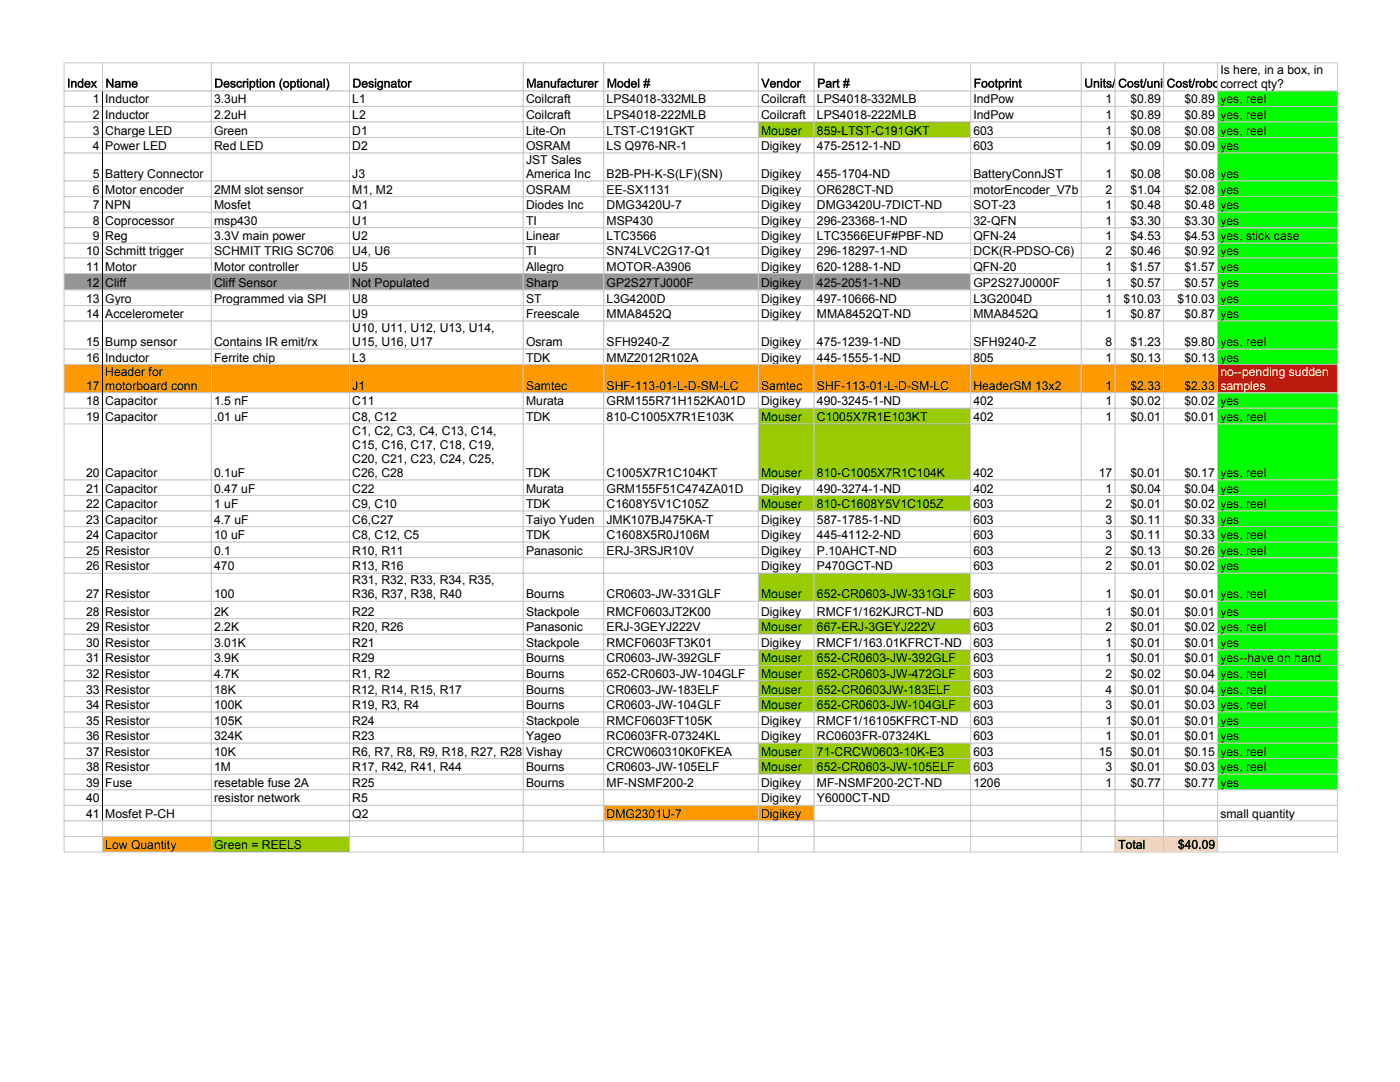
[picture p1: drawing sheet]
<svg xmlns="http://www.w3.org/2000/svg" width="279mm" height="216mm" viewBox="0 0 279 216" stroke-linecap="round" stroke-linejoin="round" font-family="sans-serif">
<defs><g id="words">
<g font-size="2.4" fill="#fff">
<text x="13.3" y="17.5">Index</text>
<text x="21" y="17.5">Name</text>
<text x="42.7" y="17.5">Description (optional)</text>
<text x="70.3" y="17.5">Designator</text>
<text x="105" y="17.5">Manufacturer</text>
<text x="121.1" y="17.5">Model #</text>
<text x="151.9" y="17.5">Vendor</text>
<text x="163" y="17.5">Part #</text>
<text x="194.3" y="17.5">Footprint</text>
<text x="216.3" y="17.5">Units/robot</text>
<text x="223.1" y="17.5">Cos /unit</text>
<text x="232.8" y="17.5">Cost/robotcorrect qty?</text>
<text x="243.6" y="75">no--pending sudden</text>
<text x="243.6" y="77.8">samples</text>
</g>
<g font-size="2.4">
<text x="243.6" y="14.7">Is here, in a box, in</text>
<text x="18.6" y="20.6">1</text>
<text x="18.6" y="23.7">2</text>
<text x="21" y="20.6">Inductor</text>
<text x="21" y="23.7">Inductor</text>
<text x="42.7" y="20.6">3.3uH</text>
<text x="42.7" y="23.7">2.2uH</text>
<text x="70.3" y="20.6">L1</text>
<text x="70.3" y="23.7">L2</text>
<text x="105" y="20.6">Coilcraft</text>
<text x="105" y="23.7">Coilcraft</text>
<text x="121.1" y="20.6">LPS4018-332MLB</text>
<text x="121.1" y="23.7">LPS4018-222MLB</text>
<text x="151.9" y="20.6">Coilcraft</text>
<text x="151.9" y="23.7">Coilcraft</text>
<text x="163" y="20.6">LPS4018-332MLB</text>
<text x="163" y="23.7">LPS4018-222MLB</text>
<text x="194.3" y="20.6">IndPow</text>
<text x="194.3" y="23.7">IndPow</text>
<text x="220.7" y="20.6">1</text>
<text x="220.7" y="23.7">1</text>
<text x="225.6" y="20.6">$0.89</text>
<text x="225.6" y="23.7">$0.89</text>
<text x="236.4" y="20.6">$0.89</text>
<text x="236.4" y="23.7">$0.89</text>
<text x="243.6" y="20.6">yes, reel</text>
<text x="243.6" y="23.7">yes, reel</text>
<text x="18.6" y="26.8">3</text>
<text x="18.6" y="29.9">4</text>
<text x="21" y="26.8">Charge LED</text>
<text x="21" y="29.9">Power LED</text>
<text x="42.7" y="26.8">Green</text>
<text x="42.7" y="29.9">Red LED</text>
<text x="70.3" y="26.8">D1</text>
<text x="70.3" y="29.9">D2</text>
<text x="105" y="26.8">Lite-On</text>
<text x="105" y="29.9">OSRAM</text>
<text x="121.1" y="26.8">LTST-C191GKT</text>
<text x="121.1" y="29.9">LS Q976-NR-1</text>
<text x="151.9" y="26.8">Mouser</text>
<text x="151.9" y="29.9">Digikey</text>
<text x="163" y="26.8">859-LTST-C191GKT</text>
<text x="163" y="29.9">475-2512-1-ND</text>
<text x="194.3" y="26.8">603</text>
<text x="194.3" y="29.9">603</text>
<text x="220.7" y="26.8">1</text>
<text x="220.7" y="29.9">1</text>
<text x="225.6" y="26.8">$0.08</text>
<text x="225.6" y="29.9">$0.09</text>
<text x="236.4" y="26.8">$0.08</text>
<text x="236.4" y="29.9">$0.09</text>
<text x="243.6" y="26.8">yes, reel</text>
<text x="243.6" y="29.9">yes</text>
<text x="18.6" y="35.5">5</text>
<text x="21" y="35.5">Battery Connector</text>
<text x="70.3" y="35.5">J3</text>
<text x="105" y="32.7">JST Sales</text>
<text x="105" y="35.5">America Inc</text>
<text x="121.1" y="35.5">B2B-PH-K-S(LF)(SN)</text>
<text x="151.9" y="35.5">Digikey</text>
<text x="163" y="35.5">455-1704-ND</text>
<text x="194.3" y="35.5">BatteryConnJST</text>
<text x="220.7" y="35.5">1</text>
<text x="225.6" y="35.5">$0.08</text>
<text x="236.4" y="35.5">$0.08</text>
<text x="243.6" y="35.5">yes</text>
<text x="18.6" y="38.6">6</text>
<text x="18.6" y="41.7">7</text>
<text x="21" y="38.6">Motor encoder</text>
<text x="21" y="41.7">NPN</text>
<text x="42.7" y="38.6">2MM slot sensor</text>
<text x="42.7" y="41.7">Mosfet</text>
<text x="70.3" y="38.6">M1, M2</text>
<text x="70.3" y="41.7">Q1</text>
<text x="105" y="38.6">OSRAM</text>
<text x="105" y="41.7">Diodes Inc</text>
<text x="121.1" y="38.6">EE-SX1131</text>
<text x="121.1" y="41.7">DMG3420U-7</text>
<text x="151.9" y="38.6">Digikey</text>
<text x="151.9" y="41.7">Digikey</text>
<text x="163" y="38.6">OR628CT-ND</text>
<text x="163" y="41.7">DMG3420U-7DICT-ND</text>
<text x="194.3" y="38.6">motorEncoder_V7b</text>
<text x="194.3" y="41.7">SOT-23</text>
<text x="220.7" y="38.6">2</text>
<text x="220.7" y="41.7">1</text>
<text x="225.6" y="38.6">$1.04</text>
<text x="225.6" y="41.7">$0.48</text>
<text x="236.4" y="38.6">$2.08</text>
<text x="236.4" y="41.7">$0.48</text>
<text x="243.6" y="38.6">yes</text>
<text x="243.6" y="41.7">yes</text>
<text x="18.6" y="44.9">8</text>
<text x="18.6" y="48">9</text>
<text x="21" y="44.9">Coprocessor</text>
<text x="21" y="48">Reg</text>
<text x="42.7" y="44.9">msp430</text>
<text x="42.7" y="48">3.3V main power</text>
<text x="70.3" y="44.9">U1</text>
<text x="70.3" y="48">U2</text>
<text x="105" y="44.9">TI</text>
<text x="105" y="48">Linear</text>
<text x="121.1" y="44.9">MSP430</text>
<text x="121.1" y="48">LTC3566</text>
<text x="151.9" y="44.9">Digikey</text>
<text x="151.9" y="48">Digikey</text>
<text x="163" y="44.9">296-23368-1-ND</text>
<text x="163" y="48">LTC3566EUF#PBF-ND</text>
<text x="194.3" y="44.9">32-QFN</text>
<text x="194.3" y="48">QFN-24</text>
<text x="220.7" y="44.9">1</text>
<text x="220.7" y="48">1</text>
<text x="225.6" y="44.9">$3.30</text>
<text x="225.6" y="48">$4.53</text>
<text x="236.4" y="44.9">$3.30</text>
<text x="236.4" y="48">$4.53</text>
<text x="243.6" y="44.9">yes</text>
<text x="243.6" y="48">yes, stick case</text>
<text x="17.2" y="50.9">10</text>
<text x="17.2" y="54">11</text>
<text x="21" y="50.9">Schmitt trigger</text>
<text x="21" y="54">Motor</text>
<text x="42.7" y="50.9">SCHMIT TRIG SC706</text>
<text x="42.7" y="54">Motor controller</text>
<text x="70.3" y="50.9">U4, U6</text>
<text x="70.3" y="54">U5</text>
<text x="105" y="50.9">TI</text>
<text x="105" y="54">Allegro</text>
<text x="121.1" y="50.9">SN74LVC2G17-Q1</text>
<text x="121.1" y="54">MOTOR-A3906</text>
<text x="151.9" y="50.9">Digikey</text>
<text x="151.9" y="54">Digikey</text>
<text x="163" y="50.9">296-18297-1-ND</text>
<text x="163" y="54">620-1288-1-ND</text>
<text x="194.3" y="50.9">DCK(R-PDSO-C6)</text>
<text x="194.3" y="54">QFN-20</text>
<text x="220.7" y="50.9">2</text>
<text x="220.7" y="54">1</text>
<text x="225.6" y="50.9">$0.46</text>
<text x="225.6" y="54">$1.57</text>
<text x="236.4" y="50.9">$0.92</text>
<text x="236.4" y="54">$1.57</text>
<text x="243.6" y="50.9">yes</text>
<text x="243.6" y="54">yes</text>
<text x="17.2" y="57.3">12</text>
<text x="21" y="57.3">Cliff</text>
<text x="42.7" y="57.3">Cliff Sensor</text>
<text x="70.3" y="57.3">Not Populated</text>
<text x="105" y="57.3">Sharp</text>
<text x="121.1" y="57.3">GP2S27TJ000F</text>
<text x="151.9" y="57.3">Digikey</text>
<text x="163" y="57.3">425-2051-1-ND</text>
<text x="194.3" y="57.3">GP2S27J0000F</text>
<text x="220.7" y="57.3">1</text>
<text x="225.6" y="57.3">$0.57</text>
<text x="236.4" y="57.3">$0.57</text>
<text x="243.6" y="57.3">yes</text>
<text x="17.2" y="60.4">13</text>
<text x="17.2" y="63.5">14</text>
<text x="21" y="60.4">Gyro</text>
<text x="21" y="63.5">Accelerometer</text>
<text x="42.7" y="60.4">Programmed via SPI</text>
<text x="70.3" y="60.4">U8</text>
<text x="70.3" y="63.5">U9</text>
<text x="105" y="60.4">ST</text>
<text x="105" y="63.5">Freescale</text>
<text x="121.1" y="60.4">L3G4200D</text>
<text x="121.1" y="63.5">MMA8452Q</text>
<text x="151.9" y="60.4">Digikey</text>
<text x="151.9" y="63.5">Digikey</text>
<text x="163" y="60.4">497-10666-ND</text>
<text x="163" y="63.5">MMA8452QT-ND</text>
<text x="194.3" y="60.4">L3G2004D</text>
<text x="194.3" y="63.5">MMA8452Q</text>
<text x="220.7" y="60.4">1</text>
<text x="220.7" y="63.5">1</text>
<text x="224.2" y="60.4">$10.03</text>
<text x="225.6" y="63.5">$0.87</text>
<text x="235" y="60.4">$10.03</text>
<text x="236.4" y="63.5">$0.87</text>
<text x="243.6" y="60.4">yes</text>
<text x="243.6" y="63.5">yes</text>
<text x="17.2" y="69.1">15</text>
<text x="21" y="69.1">Bump sensor</text>
<text x="42.7" y="69.1">Contains IR emit/rx</text>
<text x="70.3" y="66.3">U10, U11, U12, U13, U14,</text>
<text x="70.3" y="69.1">U15, U16, U17</text>
<text x="105" y="69.1">Osram</text>
<text x="121.1" y="69.1">SFH9240-Z</text>
<text x="151.9" y="69.1">Digikey</text>
<text x="163" y="69.1">475-1239-1-ND</text>
<text x="194.3" y="69.1">SFH9240-Z</text>
<text x="220.7" y="69.1">8</text>
<text x="225.6" y="69.1">$1.23</text>
<text x="236.4" y="69.1">$9.80</text>
<text x="243.6" y="69.1">yes, reel</text>
<text x="17.2" y="72.2">16</text>
<text x="17.2" y="77.8">17</text>
<text x="21" y="72.2">Inductor</text>
<text x="21" y="75">Header for</text>
<text x="21" y="77.8">motorboard conn</text>
<text x="42.7" y="72.2">Ferrite chip</text>
<text x="70.3" y="72.2">L3</text>
<text x="70.3" y="77.8">J1</text>
<text x="105" y="72.2">TDK</text>
<text x="105" y="77.8">Samtec</text>
<text x="121.1" y="72.2">MMZ2012R102A</text>
<text x="121.1" y="77.8">SHF-113-01-L-D-SM-LC</text>
<text x="151.9" y="72.2">Digikey</text>
<text x="151.9" y="77.8">Samtec</text>
<text x="163" y="72.2">445-1555-1-ND</text>
<text x="163" y="77.8">SHF-113-01-L-D-SM-LC</text>
<text x="194.3" y="72.2">805</text>
<text x="194.3" y="77.8">HeaderSM 13x2</text>
<text x="220.7" y="72.2">1</text>
<text x="220.7" y="77.8">1</text>
<text x="225.6" y="72.2">$0.13</text>
<text x="225.6" y="77.8">$2.33</text>
<text x="236.4" y="72.2">$0.13</text>
<text x="236.4" y="77.8">$2.33</text>
<text x="243.6" y="72.2">yes</text>
<text x="17.2" y="80.9">18</text>
<text x="17.2" y="84">19</text>
<text x="21" y="80.9">Capacitor</text>
<text x="21" y="84">Capacitor</text>
<text x="42.7" y="80.9">1.5 nF</text>
<text x="42.7" y="84">.01 uF</text>
<text x="70.3" y="80.9">C11</text>
<text x="70.3" y="84">C8, C12</text>
<text x="105" y="80.9">Murata</text>
<text x="105" y="84">TDK</text>
<text x="121.1" y="80.9">GRM155R71H152KA01D</text>
<text x="121.1" y="84">810-C1005X7R1E103K</text>
<text x="151.9" y="80.9">Digikey</text>
<text x="151.9" y="84">Mouser</text>
<text x="163" y="80.9">490-3245-1-ND</text>
<text x="163" y="84">C1005X7R1E103KT</text>
<text x="194.3" y="80.9">402</text>
<text x="194.3" y="84">402</text>
<text x="220.7" y="80.9">1</text>
<text x="220.7" y="84">1</text>
<text x="225.6" y="80.9">$0.02</text>
<text x="225.6" y="84">$0.01</text>
<text x="236.4" y="80.9">$0.02</text>
<text x="236.4" y="84">$0.01</text>
<text x="243.6" y="80.9">yes</text>
<text x="243.6" y="84">yes, reel</text>
<text x="70.3" y="86.8">C1, C2, C3, C4, C13, C14,</text>
<text x="70.3" y="89.6">C15, C16, C17, C18, C19,</text>
<text x="17.2" y="95.2">20</text>
<text x="21" y="95.2">Capacitor</text>
<text x="42.7" y="95.2">0.1uF</text>
<text x="70.3" y="92.4">C20, C21, C23, C24, C25,</text>
<text x="70.3" y="95.2">C26, C28</text>
<text x="105" y="95.2">TDK</text>
<text x="121.1" y="95.2">C1005X7R1C104KT</text>
<text x="151.9" y="95.2">Mouser</text>
<text x="163" y="95.2">810-C1005X7R1C104K</text>
<text x="194.3" y="95.2">402</text>
<text x="219.3" y="95.2">17</text>
<text x="225.6" y="95.2">$0.01</text>
<text x="236.4" y="95.2">$0.17</text>
<text x="243.6" y="95.2">yes, reel</text>
<text x="17.2" y="98.3">21</text>
<text x="17.2" y="101.4">22</text>
<text x="21" y="98.3">Capacitor</text>
<text x="21" y="101.4">Capacitor</text>
<text x="42.7" y="98.3">0.47 uF</text>
<text x="42.7" y="101.4">1 uF</text>
<text x="70.3" y="98.3">C22</text>
<text x="70.3" y="101.4">C9, C10</text>
<text x="105" y="98.3">Murata</text>
<text x="105" y="101.4">TDK</text>
<text x="121.1" y="98.3">GRM155F51C474ZA01D</text>
<text x="121.1" y="101.4">C1608Y5V1C105Z</text>
<text x="151.9" y="98.3">Digikey</text>
<text x="151.9" y="101.4">Mouser</text>
<text x="163" y="98.3">490-3274-1-ND</text>
<text x="163" y="101.4">810-C1608Y5V1C105Z</text>
<text x="194.3" y="98.3">402</text>
<text x="194.3" y="101.4">603</text>
<text x="220.7" y="98.3">1</text>
<text x="220.7" y="101.4">2</text>
<text x="225.6" y="98.3">$0.04</text>
<text x="225.6" y="101.4">$0.01</text>
<text x="236.4" y="98.3">$0.04</text>
<text x="236.4" y="101.4">$0.02</text>
<text x="243.6" y="98.3">yes</text>
<text x="243.6" y="101.4">yes, reel</text>
<text x="17.2" y="104.5">23</text>
<text x="17.2" y="107.6">24</text>
<text x="21" y="104.5">Capacitor</text>
<text x="21" y="107.6">Capacitor</text>
<text x="42.7" y="104.5">4.7 uF</text>
<text x="42.7" y="107.6">10 uF</text>
<text x="70.3" y="104.5">C6,C27</text>
<text x="70.3" y="107.6">C8, C12, C5</text>
<text x="105" y="104.5">Taiyo Yuden</text>
<text x="105" y="107.6">TDK</text>
<text x="121.1" y="104.5">JMK107BJ475KA-T</text>
<text x="121.1" y="107.6">C1608X5R0J106M</text>
<text x="151.9" y="104.5">Digikey</text>
<text x="151.9" y="107.6">Digikey</text>
<text x="163" y="104.5">587-1785-1-ND</text>
<text x="163" y="107.6">445-4112-2-ND</text>
<text x="194.3" y="104.5">603</text>
<text x="194.3" y="107.6">603</text>
<text x="220.7" y="104.5">3</text>
<text x="220.7" y="107.6">3</text>
<text x="225.6" y="104.5">$0.11</text>
<text x="225.6" y="107.6">$0.11</text>
<text x="236.4" y="104.5">$0.33</text>
<text x="236.4" y="107.6">$0.33</text>
<text x="243.6" y="104.5">yes</text>
<text x="243.6" y="107.6">yes, reel</text>
<text x="17.2" y="110.7">25</text>
<text x="17.2" y="113.8">26</text>
<text x="21" y="110.7">Resistor</text>
<text x="21" y="113.8">Resistor</text>
<text x="42.7" y="110.7">0.1</text>
<text x="42.7" y="113.8">470</text>
<text x="70.3" y="110.7">R10, R11</text>
<text x="70.3" y="113.8">R13, R16</text>
<text x="105" y="110.7">Panasonic</text>
<text x="121.1" y="110.7">ERJ-3RSJR10V</text>
<text x="151.9" y="110.7">Digikey</text>
<text x="151.9" y="113.8">Digikey</text>
<text x="163" y="110.7">P.10AHCT-ND</text>
<text x="163" y="113.8">P470GCT-ND</text>
<text x="194.3" y="110.7">603</text>
<text x="194.3" y="113.8">603</text>
<text x="220.7" y="110.7">2</text>
<text x="220.7" y="113.8">2</text>
<text x="225.6" y="110.7">$0.13</text>
<text x="225.6" y="113.8">$0.01</text>
<text x="236.4" y="110.7">$0.26</text>
<text x="236.4" y="113.8">$0.02</text>
<text x="243.6" y="110.7">yes, reel</text>
<text x="243.6" y="113.8">yes</text>
<text x="17.2" y="119.4">27</text>
<text x="21" y="119.4">Resistor</text>
<text x="42.7" y="119.4">100</text>
<text x="70.3" y="116.6">R31, R32, R33, R34, R35,</text>
<text x="70.3" y="119.4">R36, R37, R38, R40</text>
<text x="105" y="119.4">Bourns</text>
<text x="121.1" y="119.4">CR0603-JW-331GLF</text>
<text x="151.9" y="119.4">Mouser</text>
<text x="163" y="119.4">652-CR0603-JW-331GLF</text>
<text x="194.3" y="119.4">603</text>
<text x="220.7" y="119.4">1</text>
<text x="225.6" y="119.4">$0.01</text>
<text x="236.4" y="119.4">$0.01</text>
<text x="243.6" y="119.4">yes, reel</text>
<text x="17.2" y="122.9">28</text>
<text x="17.2" y="126">29</text>
<text x="21" y="122.9">Resistor</text>
<text x="21" y="126">Resistor</text>
<text x="42.7" y="122.9">2K</text>
<text x="42.7" y="126">2.2K</text>
<text x="70.3" y="122.9">R22</text>
<text x="70.3" y="126">R20, R26</text>
<text x="105" y="122.9">Stackpole</text>
<text x="105" y="126">Panasonic</text>
<text x="121.1" y="122.9">RMCF0603JT2K00</text>
<text x="121.1" y="126">ERJ-3GEYJ222V</text>
<text x="151.9" y="122.9">Digikey</text>
<text x="151.9" y="126">Mouser</text>
<text x="163" y="122.9">RMCF1/162KJRCT-ND</text>
<text x="163" y="126">667-ERJ-3GEYJ222V</text>
<text x="194.3" y="122.9">603</text>
<text x="194.3" y="126">603</text>
<text x="220.7" y="122.9">1</text>
<text x="220.7" y="126">2</text>
<text x="225.6" y="122.9">$0.01</text>
<text x="225.6" y="126">$0.01</text>
<text x="236.4" y="122.9">$0.01</text>
<text x="236.4" y="126">$0.02</text>
<text x="243.6" y="122.9">yes</text>
<text x="243.6" y="126">yes, reel</text>
<text x="17.2" y="129.1">30</text>
<text x="21" y="129.1">Resistor</text>
<text x="42.7" y="129.1">3.01K</text>
<text x="70.3" y="129.1">R21</text>
<text x="105" y="129.1">Stackpole</text>
<text x="121.1" y="129.1">RMCF0603FT3K01</text>
<text x="151.9" y="129.1">Digikey</text>
<text x="163" y="129.1">RMCF1/163.01KFRCT-ND</text>
<text x="194.3" y="129.1">603</text>
<text x="220.7" y="129.1">1</text>
<text x="225.6" y="129.1">$0.01</text>
<text x="236.4" y="129.1">$0.01</text>
<text x="243.6" y="129.1">yes</text>
<text x="17.2" y="132.2">31</text>
<text x="17.2" y="135.3">32</text>
<text x="21" y="132.2">Resistor</text>
<text x="21" y="135.3">Resistor</text>
<text x="42.7" y="132.2">3.9K</text>
<text x="42.7" y="135.3">4.7K</text>
<text x="70.3" y="132.2">R29</text>
<text x="70.3" y="135.3">R1, R2</text>
<text x="105" y="132.2">Bourns</text>
<text x="105" y="135.3">Bourns</text>
<text x="121.1" y="132.2">CR0603-JW-392GLF</text>
<text x="121.1" y="135.3">652-CR0603-JW-104GLF</text>
<text x="151.9" y="132.2">Mouser</text>
<text x="151.9" y="135.3">Mouser</text>
<text x="163" y="132.2">652-CR0603-JW-392GLF</text>
<text x="163" y="135.3">652-CR0603-JW-472GLF</text>
<text x="194.3" y="132.2">603</text>
<text x="194.3" y="135.3">603</text>
<text x="220.7" y="132.2">1</text>
<text x="220.7" y="135.3">2</text>
<text x="225.6" y="132.2">$0.01</text>
<text x="225.6" y="135.3">$0.02</text>
<text x="236.4" y="132.2">$0.01</text>
<text x="236.4" y="135.3">$0.04</text>
<text x="243.6" y="132.2">yes--have on hand</text>
<text x="243.6" y="135.3">yes, reel</text>
<text x="17.2" y="138.4">33</text>
<text x="17.2" y="141.5">34</text>
<text x="21" y="138.4">Resistor</text>
<text x="21" y="141.5">Resistor</text>
<text x="42.7" y="138.4">18K</text>
<text x="42.7" y="141.5">100K</text>
<text x="70.3" y="138.4">R12, R14, R15, R17</text>
<text x="70.3" y="141.5">R19, R3, R4</text>
<text x="105" y="138.4">Bourns</text>
<text x="105" y="141.5">Bourns</text>
<text x="121.1" y="138.4">CR0603-JW-183ELF</text>
<text x="121.1" y="141.5">CR0603-JW-104GLF</text>
<text x="151.9" y="138.4">Mouser</text>
<text x="151.9" y="141.5">Mouser</text>
<text x="163" y="138.4">652-CR0603JW-183ELF</text>
<text x="163" y="141.5">652-CR0603-JW-104GLF</text>
<text x="194.3" y="138.4">603</text>
<text x="194.3" y="141.5">603</text>
<text x="220.7" y="138.4">4</text>
<text x="220.7" y="141.5">3</text>
<text x="225.6" y="138.4">$0.01</text>
<text x="225.6" y="141.5">$0.01</text>
<text x="236.4" y="138.4">$0.04</text>
<text x="236.4" y="141.5">$0.03</text>
<text x="243.6" y="138.4">yes, reel</text>
<text x="243.6" y="141.5">yes, reel</text>
<text x="17.2" y="144.6">35</text>
<text x="17.2" y="147.7">36</text>
<text x="21" y="144.6">Resistor</text>
<text x="21" y="147.7">Resistor</text>
<text x="42.7" y="144.6">105K</text>
<text x="42.7" y="147.7">324K</text>
<text x="70.3" y="144.6">R24</text>
<text x="70.3" y="147.7">R23</text>
<text x="105" y="144.6">Stackpole</text>
<text x="105" y="147.7">Yageo</text>
<text x="121.1" y="144.6">RMCF0603FT105K</text>
<text x="121.1" y="147.7">RC0603FR-07324KL</text>
<text x="151.9" y="144.6">Digikey</text>
<text x="151.9" y="147.7">Digikey</text>
<text x="163" y="144.6">RMCF1/16105KFRCT-ND</text>
<text x="163" y="147.7">RC0603FR-07324KL</text>
<text x="194.3" y="144.6">603</text>
<text x="194.3" y="147.7">603</text>
<text x="220.7" y="144.6">1</text>
<text x="220.7" y="147.7">1</text>
<text x="225.6" y="144.6">$0.01</text>
<text x="225.6" y="147.7">$0.01</text>
<text x="236.4" y="144.6">$0.01</text>
<text x="236.4" y="147.7">$0.01</text>
<text x="243.6" y="144.6">yes</text>
<text x="243.6" y="147.7">yes</text>
<text x="17.2" y="150.8">37</text>
<text x="17.2" y="153.9">38</text>
<text x="21" y="150.8">Resistor</text>
<text x="21" y="153.9">Resistor</text>
<text x="42.7" y="150.8">10K</text>
<text x="42.7" y="153.9">1M</text>
<text x="70.3" y="150.8">R6, R7, R8, R9, R18, R27, R28, R30, R39, R43,</text>
<text x="70.3" y="153.9">R17, R42, R41, R44</text>
<text x="105" y="150.8">Vishay</text>
<text x="105" y="153.9">Bourns</text>
<text x="121.1" y="150.8">CRCW060310K0FKEA</text>
<text x="121.1" y="153.9">CR0603-JW-105ELF</text>
<text x="151.9" y="150.8">Mouser</text>
<text x="151.9" y="153.9">Mouser</text>
<text x="163" y="150.8">71-CRCW0603-10K-E3</text>
<text x="163" y="153.9">652-CR0603-JW-105ELF</text>
<text x="194.3" y="150.8">603</text>
<text x="194.3" y="153.9">603</text>
<text x="219.3" y="150.8">15</text>
<text x="220.7" y="153.9">3</text>
<text x="225.6" y="150.8">$0.01</text>
<text x="225.6" y="153.9">$0.01</text>
<text x="236.4" y="150.8">$0.15</text>
<text x="236.4" y="153.9">$0.03</text>
<text x="243.6" y="150.8">yes, reel</text>
<text x="243.6" y="153.9">yes, reel</text>
<text x="17.2" y="157">39</text>
<text x="17.2" y="160.1">40</text>
<text x="21" y="157">Fuse</text>
<text x="42.7" y="157">resetable fuse 2A</text>
<text x="42.7" y="160.1">resistor network</text>
<text x="70.3" y="157">R25</text>
<text x="70.3" y="160.1">R5</text>
<text x="105" y="157">Bourns</text>
<text x="121.1" y="157">MF-NSMF200-2</text>
<text x="151.9" y="157">Digikey</text>
<text x="151.9" y="160.1">Digikey</text>
<text x="163" y="157">MF-NSMF200-2CT-ND</text>
<text x="163" y="160.1">Y6000CT-ND</text>
<text x="194.3" y="157">1206</text>
<text x="220.7" y="157">1</text>
<text x="225.6" y="157">$0.77</text>
<text x="236.4" y="157">$0.77</text>
<text x="243.6" y="157">yes</text>
<text x="17.2" y="163.2">41</text>
<text x="21" y="163.2">Mosfet P-CH</text>
<text x="70.3" y="163.2">Q2</text>
<text x="121.1" y="163.2">DMG2301U-7</text>
<text x="151.9" y="163.2">Digikey</text>
<text x="243.6" y="163.2">small quantity</text>
<text x="21" y="169.4">Low Quantity</text>
<text x="42.7" y="169.4">Green = REELS</text>
</g>
<g font-size="2.4" fill="#fadcb3">
<text x="223.1" y="169.4">Total</text>
<text x="235" y="169.4">$40.09</text>
</g>
</g></defs>
<path d="M12.8 18.1h7.7v3.1h-7.7z" fill="none" stroke="#c8c8c8" stroke-width=".2"/>
<path d="M20.5 18.1v3.1" fill="none" stroke="#000" stroke-width=".2"/>
<path d="M20.5 18.1h21.7v3.1h-21.7z" fill="#fff"/>
<path d="M20.5 18.1h21.7v3.1h-21.7z" fill="none" stroke="#c8c8c8" stroke-width=".2"/>
<path d="M20.5 18.1v3.1" fill="none" stroke="#000" stroke-width=".2"/>
<path d="M42.2 18.1h27.6v3.1h-27.6z" fill="#fff"/>
<path d="M42.2 18.1h27.6v3.1h-27.6z" fill="none" stroke="#c8c8c8" stroke-width=".2"/>
<path d="M69.8 18.1h34.6v3.1h-34.6z" fill="#fff"/>
<path d="M69.8 18.1h34.6v3.1h-34.6z" fill="none" stroke="#c8c8c8" stroke-width=".2"/>
<path d="M104.4 18.1h16.1v3.1h-16.1z" fill="#fff"/>
<path d="M104.4 18.1h16.1v3.1h-16.1z" fill="none" stroke="#c8c8c8" stroke-width=".2"/>
<path d="M120.5 18.1h30.9v3.1h-30.9z" fill="#fff"/>
<path d="M120.5 18.1h30.9v3.1h-30.9z" fill="none" stroke="#c8c8c8" stroke-width=".2"/>
<path d="M151.4 18.1h11.1v3.1h-11.1z" fill="#fff"/>
<path d="M151.4 18.1h11.1v3.1h-11.1z" fill="none" stroke="#c8c8c8" stroke-width=".2"/>
<path d="M162.5 18.1h31.2v3.1h-31.2z" fill="#fff"/>
<path d="M162.5 18.1h31.2v3.1h-31.2z" fill="none" stroke="#c8c8c8" stroke-width=".2"/>
<path d="M193.7 18.1h22.1v3.1h-22.1z" fill="#fff"/>
<path d="M193.7 18.1h22.1v3.1h-22.1z" fill="none" stroke="#c8c8c8" stroke-width=".2"/>
<path d="M215.8 18.1h6.8v3.1h-6.8z" fill="#fff"/>
<path d="M215.8 18.1h6.8v3.1h-6.8z" fill="none" stroke="#c8c8c8" stroke-width=".2"/>
<path d="M222.6 18.1h9.6v3.1h-9.6z" fill="#fff"/>
<path d="M222.6 18.1h9.6v3.1h-9.6z" fill="none" stroke="#c8c8c8" stroke-width=".2"/>
<path d="M232.2 18.1h10.8v3.1h-10.8z" fill="#fff"/>
<path d="M232.2 18.1h10.8v3.1h-10.8z" fill="none" stroke="#c8c8c8" stroke-width=".2"/>
<path d="M243 18.1h23.9v3.1h-23.9z" fill="#0f0"/>
<path d="M243 18.1h23.9v3.1h-23.9z" fill="none" stroke="#c8c8c8" stroke-width=".2"/>
<path d="M12.8 21.2h7.7v3.1h-7.7z" fill="#fff"/>
<path d="M12.8 21.2h7.7v3.1h-7.7z" fill="none" stroke="#c8c8c8" stroke-width=".2"/>
<path d="M20.5 21.2v3.1" fill="none" stroke="#000" stroke-width=".2"/>
<path d="M20.5 21.2h21.7v3.1h-21.7z" fill="#fff"/>
<path d="M20.5 21.2h21.7v3.1h-21.7z" fill="none" stroke="#c8c8c8" stroke-width=".2"/>
<path d="M20.5 21.2v3.1" fill="none" stroke="#000" stroke-width=".2"/>
<path d="M42.2 21.2h27.6v3.1h-27.6z" fill="#fff"/>
<path d="M42.2 21.2h27.6v3.1h-27.6z" fill="none" stroke="#c8c8c8" stroke-width=".2"/>
<path d="M69.8 21.2h34.6v3.1h-34.6z" fill="#fff"/>
<path d="M69.8 21.2h34.6v3.1h-34.6z" fill="none" stroke="#c8c8c8" stroke-width=".2"/>
<path d="M104.4 21.2h16.1v3.1h-16.1z" fill="#fff"/>
<path d="M104.4 21.2h16.1v3.1h-16.1z" fill="none" stroke="#c8c8c8" stroke-width=".2"/>
<path d="M120.5 21.2h30.9v3.1h-30.9z" fill="#fff"/>
<path d="M120.5 21.2h30.9v3.1h-30.9z" fill="none" stroke="#c8c8c8" stroke-width=".2"/>
<path d="M151.4 21.2h11.1v3.1h-11.1z" fill="#fff"/>
<path d="M151.4 21.2h11.1v3.1h-11.1z" fill="none" stroke="#c8c8c8" stroke-width=".2"/>
<path d="M162.5 21.2h31.2v3.1h-31.2z" fill="#fff"/>
<path d="M162.5 21.2h31.2v3.1h-31.2z" fill="none" stroke="#c8c8c8" stroke-width=".2"/>
<path d="M193.7 21.2h22.1v3.1h-22.1z" fill="#fff"/>
<path d="M193.7 21.2h22.1v3.1h-22.1z" fill="none" stroke="#c8c8c8" stroke-width=".2"/>
<path d="M215.8 21.2h6.8v3.1h-6.8z" fill="#fff"/>
<path d="M215.8 21.2h6.8v3.1h-6.8z" fill="none" stroke="#c8c8c8" stroke-width=".2"/>
<path d="M222.6 21.2h9.6v3.1h-9.6z" fill="#fff"/>
<path d="M222.6 21.2h9.6v3.1h-9.6z" fill="none" stroke="#c8c8c8" stroke-width=".2"/>
<path d="M232.2 21.2h10.8v3.1h-10.8z" fill="#fff"/>
<path d="M232.2 21.2h10.8v3.1h-10.8z" fill="none" stroke="#c8c8c8" stroke-width=".2"/>
<path d="M243 21.2h23.9v3.1h-23.9z" fill="#0f0"/>
<path d="M243 21.2h23.9v3.1h-23.9z" fill="none" stroke="#c8c8c8" stroke-width=".2"/>
<path d="M12.8 24.3h7.7v3.1h-7.7z" fill="#fff"/>
<path d="M12.8 24.3h7.7v3.1h-7.7z" fill="none" stroke="#c8c8c8" stroke-width=".2"/>
<path d="M20.5 24.3v3.1" fill="none" stroke="#000" stroke-width=".2"/>
<path d="M20.5 24.3h21.7v3.1h-21.7z" fill="#fff"/>
<path d="M20.5 24.3h21.7v3.1h-21.7z" fill="none" stroke="#c8c8c8" stroke-width=".2"/>
<path d="M20.5 24.3v3.1" fill="none" stroke="#000" stroke-width=".2"/>
<path d="M42.2 24.3h27.6v3.1h-27.6z" fill="#fff"/>
<path d="M42.2 24.3h27.6v3.1h-27.6z" fill="none" stroke="#c8c8c8" stroke-width=".2"/>
<path d="M69.8 24.3h34.6v3.1h-34.6z" fill="#fff"/>
<path d="M69.8 24.3h34.6v3.1h-34.6z" fill="none" stroke="#c8c8c8" stroke-width=".2"/>
<path d="M104.4 24.3h16.1v3.1h-16.1z" fill="#fff"/>
<path d="M104.4 24.3h16.1v3.1h-16.1z" fill="none" stroke="#c8c8c8" stroke-width=".2"/>
<path d="M120.5 24.3h30.9v3.1h-30.9z" fill="#fff"/>
<path d="M120.5 24.3h30.9v3.1h-30.9z" fill="none" stroke="#c8c8c8" stroke-width=".2"/>
<path d="M151.4 24.3h11.1v3.1h-11.1z" fill="#9c0"/>
<path d="M151.4 24.3h11.1v3.1h-11.1z" fill="none" stroke="#c8c8c8" stroke-width=".2"/>
<path d="M162.5 24.3h31.2v3.1h-31.2z" fill="#9c0"/>
<path d="M162.5 24.3h31.2v3.1h-31.2z" fill="none" stroke="#c8c8c8" stroke-width=".2"/>
<path d="M193.7 24.3h22.1v3.1h-22.1z" fill="#fff"/>
<path d="M193.7 24.3h22.1v3.1h-22.1z" fill="none" stroke="#c8c8c8" stroke-width=".2"/>
<path d="M215.8 24.3h6.8v3.1h-6.8z" fill="#fff"/>
<path d="M215.8 24.3h6.8v3.1h-6.8z" fill="none" stroke="#c8c8c8" stroke-width=".2"/>
<path d="M222.6 24.3h9.6v3.1h-9.6z" fill="#fff"/>
<path d="M222.6 24.3h9.6v3.1h-9.6z" fill="none" stroke="#c8c8c8" stroke-width=".2"/>
<path d="M232.2 24.3h10.8v3.1h-10.8z" fill="#fff"/>
<path d="M232.2 24.3h10.8v3.1h-10.8z" fill="none" stroke="#c8c8c8" stroke-width=".2"/>
<path d="M243 24.3h23.9v3.1h-23.9z" fill="#0f0"/>
<path d="M243 24.3h23.9v3.1h-23.9z" fill="none" stroke="#c8c8c8" stroke-width=".2"/>
<path d="M12.8 27.4h7.7v3.1h-7.7z" fill="#fff"/>
<path d="M12.8 27.4h7.7v3.1h-7.7z" fill="none" stroke="#c8c8c8" stroke-width=".2"/>
<path d="M20.5 27.4v3.1" fill="none" stroke="#000" stroke-width=".2"/>
<path d="M20.5 27.4h21.7v3.1h-21.7z" fill="#fff"/>
<path d="M20.5 27.4h21.7v3.1h-21.7z" fill="none" stroke="#c8c8c8" stroke-width=".2"/>
<path d="M20.5 27.4v3.1" fill="none" stroke="#000" stroke-width=".2"/>
<path d="M42.2 27.4h27.6v3.1h-27.6z" fill="#fff"/>
<path d="M42.2 27.4h27.6v3.1h-27.6z" fill="none" stroke="#c8c8c8" stroke-width=".2"/>
<path d="M69.8 27.4h34.6v3.1h-34.6z" fill="#fff"/>
<path d="M69.8 27.4h34.6v3.1h-34.6z" fill="none" stroke="#c8c8c8" stroke-width=".2"/>
<path d="M104.4 27.4h16.1v3.1h-16.1z" fill="#fff"/>
<path d="M104.4 27.4h16.1v3.1h-16.1z" fill="none" stroke="#c8c8c8" stroke-width=".2"/>
<path d="M120.5 27.4h30.9v3.1h-30.9z" fill="#fff"/>
<path d="M120.5 27.4h30.9v3.1h-30.9z" fill="none" stroke="#c8c8c8" stroke-width=".2"/>
<path d="M151.4 27.4h11.1v3.1h-11.1z" fill="#fff"/>
<path d="M151.4 27.4h11.1v3.1h-11.1z" fill="none" stroke="#c8c8c8" stroke-width=".2"/>
<path d="M162.5 27.4h31.2v3.1h-31.2z" fill="#fff"/>
<path d="M162.5 27.4h31.2v3.1h-31.2z" fill="none" stroke="#c8c8c8" stroke-width=".2"/>
<path d="M193.7 27.4h22.1v3.1h-22.1z" fill="#fff"/>
<path d="M193.7 27.4h22.1v3.1h-22.1z" fill="none" stroke="#c8c8c8" stroke-width=".2"/>
<path d="M215.8 27.4h6.8v3.1h-6.8z" fill="#fff"/>
<path d="M215.8 27.4h6.8v3.1h-6.8z" fill="none" stroke="#c8c8c8" stroke-width=".2"/>
<path d="M222.6 27.4h9.6v3.1h-9.6z" fill="#fff"/>
<path d="M222.6 27.4h9.6v3.1h-9.6z" fill="none" stroke="#c8c8c8" stroke-width=".2"/>
<path d="M232.2 27.4h10.8v3.1h-10.8z" fill="#fff"/>
<path d="M232.2 27.4h10.8v3.1h-10.8z" fill="none" stroke="#c8c8c8" stroke-width=".2"/>
<path d="M243 27.4h23.9v3.1h-23.9z" fill="#0f0"/>
<path d="M243 27.4h23.9v3.1h-23.9z" fill="none" stroke="#c8c8c8" stroke-width=".2"/>
<path d="M12.8 30.5h7.7v5.6h-7.7z" fill="#fff"/>
<path d="M12.8 30.5h7.7v5.6h-7.7z" fill="none" stroke="#c8c8c8" stroke-width=".2"/>
<path d="M20.5 30.5v5.6" fill="none" stroke="#000" stroke-width=".2"/>
<path d="M20.5 30.5h21.7v5.6h-21.7z" fill="#fff"/>
<path d="M20.5 30.5h21.7v5.6h-21.7z" fill="none" stroke="#c8c8c8" stroke-width=".2"/>
<path d="M20.5 30.5v5.6" fill="none" stroke="#000" stroke-width=".2"/>
<path d="M42.2 30.5h27.6v5.6h-27.6z" fill="#fff"/>
<path d="M42.2 30.5h27.6v5.6h-27.6z" fill="none" stroke="#c8c8c8" stroke-width=".2"/>
<path d="M69.8 30.5h34.6v5.6h-34.6z" fill="#fff"/>
<path d="M69.8 30.5h34.6v5.6h-34.6z" fill="none" stroke="#c8c8c8" stroke-width=".2"/>
<path d="M104.4 30.5h16.1v5.6h-16.1z" fill="#fff"/>
<path d="M104.4 30.5h16.1v5.6h-16.1z" fill="none" stroke="#c8c8c8" stroke-width=".2"/>
<path d="M120.5 30.5h30.9v5.6h-30.9z" fill="#fff"/>
<path d="M120.5 30.5h30.9v5.6h-30.9z" fill="none" stroke="#c8c8c8" stroke-width=".2"/>
<path d="M151.4 30.5h11.1v5.6h-11.1z" fill="#fff"/>
<path d="M151.4 30.5h11.1v5.6h-11.1z" fill="none" stroke="#c8c8c8" stroke-width=".2"/>
<path d="M162.5 30.5h31.2v5.6h-31.2z" fill="#fff"/>
<path d="M162.5 30.5h31.2v5.6h-31.2z" fill="none" stroke="#c8c8c8" stroke-width=".2"/>
<path d="M193.7 30.5h22.1v5.6h-22.1z" fill="#fff"/>
<path d="M193.7 30.5h22.1v5.6h-22.1z" fill="none" stroke="#c8c8c8" stroke-width=".2"/>
<path d="M215.8 30.5h6.8v5.6h-6.8z" fill="#fff"/>
<path d="M215.8 30.5h6.8v5.6h-6.8z" fill="none" stroke="#c8c8c8" stroke-width=".2"/>
<path d="M222.6 30.5h9.6v5.6h-9.6z" fill="#fff"/>
<path d="M222.6 30.5h9.6v5.6h-9.6z" fill="none" stroke="#c8c8c8" stroke-width=".2"/>
<path d="M232.2 30.5h10.8v5.6h-10.8z" fill="#fff"/>
<path d="M232.2 30.5h10.8v5.6h-10.8z" fill="none" stroke="#c8c8c8" stroke-width=".2"/>
<path d="M243 30.5h23.9v5.6h-23.9z" fill="#0f0"/>
<path d="M243 30.5h23.9v5.6h-23.9z" fill="none" stroke="#c8c8c8" stroke-width=".2"/>
<path d="M12.8 36.1h7.7v3.1h-7.7z" fill="#fff"/>
<path d="M12.8 36.1h7.7v3.1h-7.7z" fill="none" stroke="#c8c8c8" stroke-width=".2"/>
<path d="M20.5 36.1v3.1" fill="none" stroke="#000" stroke-width=".2"/>
<path d="M20.5 36.1h21.7v3.1h-21.7z" fill="#fff"/>
<path d="M20.5 36.1h21.7v3.1h-21.7z" fill="none" stroke="#c8c8c8" stroke-width=".2"/>
<path d="M20.5 36.1v3.1" fill="none" stroke="#000" stroke-width=".2"/>
<path d="M42.2 36.1h27.6v3.1h-27.6z" fill="#fff"/>
<path d="M42.2 36.1h27.6v3.1h-27.6z" fill="none" stroke="#c8c8c8" stroke-width=".2"/>
<path d="M69.8 36.1h34.6v3.1h-34.6z" fill="#fff"/>
<path d="M69.8 36.1h34.6v3.1h-34.6z" fill="none" stroke="#c8c8c8" stroke-width=".2"/>
<path d="M104.4 36.1h16.1v3.1h-16.1z" fill="#fff"/>
<path d="M104.4 36.1h16.1v3.1h-16.1z" fill="none" stroke="#c8c8c8" stroke-width=".2"/>
<path d="M120.5 36.1h30.9v3.1h-30.9z" fill="#fff"/>
<path d="M120.5 36.1h30.9v3.1h-30.9z" fill="none" stroke="#c8c8c8" stroke-width=".2"/>
<path d="M151.4 36.1h11.1v3.1h-11.1z" fill="#fff"/>
<path d="M151.4 36.1h11.1v3.1h-11.1z" fill="none" stroke="#c8c8c8" stroke-width=".2"/>
<path d="M162.5 36.1h31.2v3.1h-31.2z" fill="#fff"/>
<path d="M162.5 36.1h31.2v3.1h-31.2z" fill="none" stroke="#c8c8c8" stroke-width=".2"/>
<path d="M193.7 36.1h22.1v3.1h-22.1z" fill="#fff"/>
<path d="M193.7 36.1h22.1v3.1h-22.1z" fill="none" stroke="#c8c8c8" stroke-width=".2"/>
<path d="M215.8 36.1h6.8v3.1h-6.8z" fill="#fff"/>
<path d="M215.8 36.1h6.8v3.1h-6.8z" fill="none" stroke="#c8c8c8" stroke-width=".2"/>
<path d="M222.6 36.1h9.6v3.1h-9.6z" fill="#fff"/>
<path d="M222.6 36.1h9.6v3.1h-9.6z" fill="none" stroke="#c8c8c8" stroke-width=".2"/>
<path d="M232.2 36.1h10.8v3.1h-10.8z" fill="#fff"/>
<path d="M232.2 36.1h10.8v3.1h-10.8z" fill="none" stroke="#c8c8c8" stroke-width=".2"/>
<path d="M243 36.1h23.9v3.1h-23.9z" fill="#0f0"/>
<path d="M243 36.1h23.9v3.1h-23.9z" fill="none" stroke="#c8c8c8" stroke-width=".2"/>
<path d="M12.8 39.2h7.7v3.1h-7.7z" fill="#fff"/>
<path d="M12.8 39.2h7.7v3.1h-7.7z" fill="none" stroke="#c8c8c8" stroke-width=".2"/>
<path d="M20.5 39.2v3.1" fill="none" stroke="#000" stroke-width=".2"/>
<path d="M20.5 39.2h21.7v3.1h-21.7z" fill="#fff"/>
<path d="M20.5 39.2h21.7v3.1h-21.7z" fill="none" stroke="#c8c8c8" stroke-width=".2"/>
<path d="M20.5 39.2v3.1" fill="none" stroke="#000" stroke-width=".2"/>
<path d="M42.2 39.2h27.6v3.1h-27.6z" fill="#fff"/>
<path d="M42.2 39.2h27.6v3.1h-27.6z" fill="none" stroke="#c8c8c8" stroke-width=".2"/>
<path d="M69.8 39.2h34.6v3.1h-34.6z" fill="#fff"/>
<path d="M69.8 39.2h34.6v3.1h-34.6z" fill="none" stroke="#c8c8c8" stroke-width=".2"/>
<path d="M104.4 39.2h16.1v3.1h-16.1z" fill="#fff"/>
<path d="M104.4 39.2h16.1v3.1h-16.1z" fill="none" stroke="#c8c8c8" stroke-width=".2"/>
<path d="M120.5 39.2h30.9v3.1h-30.9z" fill="#fff"/>
<path d="M120.5 39.2h30.9v3.1h-30.9z" fill="none" stroke="#c8c8c8" stroke-width=".2"/>
<path d="M151.4 39.2h11.1v3.1h-11.1z" fill="#fff"/>
<path d="M151.4 39.2h11.1v3.1h-11.1z" fill="none" stroke="#c8c8c8" stroke-width=".2"/>
<path d="M162.5 39.2h31.2v3.1h-31.2z" fill="#fff"/>
<path d="M162.5 39.2h31.2v3.1h-31.2z" fill="none" stroke="#c8c8c8" stroke-width=".2"/>
<path d="M193.7 39.2h22.1v3.1h-22.1z" fill="#fff"/>
<path d="M193.7 39.2h22.1v3.1h-22.1z" fill="none" stroke="#c8c8c8" stroke-width=".2"/>
<path d="M215.8 39.2h6.8v3.1h-6.8z" fill="#fff"/>
<path d="M215.8 39.2h6.8v3.1h-6.8z" fill="none" stroke="#c8c8c8" stroke-width=".2"/>
<path d="M222.6 39.2h9.6v3.1h-9.6z" fill="#fff"/>
<path d="M222.6 39.2h9.6v3.1h-9.6z" fill="none" stroke="#c8c8c8" stroke-width=".2"/>
<path d="M232.2 39.2h10.8v3.1h-10.8z" fill="#fff"/>
<path d="M232.2 39.2h10.8v3.1h-10.8z" fill="none" stroke="#c8c8c8" stroke-width=".2"/>
<path d="M243 39.2h23.9v3.1h-23.9z" fill="#0f0"/>
<path d="M243 39.2h23.9v3.1h-23.9z" fill="none" stroke="#c8c8c8" stroke-width=".2"/>
<path d="M12.8 42.3h7.7v3.1h-7.7z" fill="#fff"/>
<path d="M12.8 42.3h7.7v3.1h-7.7z" fill="none" stroke="#c8c8c8" stroke-width=".2"/>
<path d="M20.5 42.3v3.1" fill="none" stroke="#000" stroke-width=".2"/>
<path d="M20.5 42.3h21.7v3.1h-21.7z" fill="#fff"/>
<path d="M20.5 42.3h21.7v3.1h-21.7z" fill="none" stroke="#c8c8c8" stroke-width=".2"/>
<path d="M20.5 42.3v3.1" fill="none" stroke="#000" stroke-width=".2"/>
<path d="M42.2 42.3h27.6v3.1h-27.6z" fill="#fff"/>
<path d="M42.2 42.3h27.6v3.1h-27.6z" fill="none" stroke="#c8c8c8" stroke-width=".2"/>
<path d="M69.8 42.3h34.6v3.1h-34.6z" fill="#fff"/>
<path d="M69.8 42.3h34.6v3.1h-34.6z" fill="none" stroke="#c8c8c8" stroke-width=".2"/>
<path d="M104.4 42.3h16.1v3.1h-16.1z" fill="#fff"/>
<path d="M104.4 42.3h16.1v3.1h-16.1z" fill="none" stroke="#c8c8c8" stroke-width=".2"/>
<path d="M120.5 42.3h30.9v3.1h-30.9z" fill="#fff"/>
<path d="M120.5 42.3h30.9v3.1h-30.9z" fill="none" stroke="#c8c8c8" stroke-width=".2"/>
<path d="M151.4 42.3h11.1v3.1h-11.1z" fill="#fff"/>
<path d="M151.4 42.3h11.1v3.1h-11.1z" fill="none" stroke="#c8c8c8" stroke-width=".2"/>
<path d="M162.5 42.3h31.2v3.1h-31.2z" fill="#fff"/>
<path d="M162.5 42.3h31.2v3.1h-31.2z" fill="none" stroke="#c8c8c8" stroke-width=".2"/>
<path d="M193.7 42.3h22.1v3.1h-22.1z" fill="#fff"/>
<path d="M193.7 42.3h22.1v3.1h-22.1z" fill="none" stroke="#c8c8c8" stroke-width=".2"/>
<path d="M215.8 42.3h6.8v3.1h-6.8z" fill="#fff"/>
<path d="M215.8 42.3h6.8v3.1h-6.8z" fill="none" stroke="#c8c8c8" stroke-width=".2"/>
<path d="M222.6 42.3h9.6v3.1h-9.6z" fill="#fff"/>
<path d="M222.6 42.3h9.6v3.1h-9.6z" fill="none" stroke="#c8c8c8" stroke-width=".2"/>
<path d="M232.2 42.3h10.8v3.1h-10.8z" fill="#fff"/>
<path d="M232.2 42.3h10.8v3.1h-10.8z" fill="none" stroke="#c8c8c8" stroke-width=".2"/>
<path d="M243 42.3h23.9v3.1h-23.9z" fill="#0f0"/>
<path d="M243 42.3h23.9v3.1h-23.9z" fill="none" stroke="#c8c8c8" stroke-width=".2"/>
<path d="M12.8 45.4h7.7v3.2h-7.7z" fill="#fff"/>
<path d="M12.8 45.4h7.7v3.2h-7.7z" fill="none" stroke="#c8c8c8" stroke-width=".2"/>
<path d="M20.5 45.4v3.2" fill="none" stroke="#000" stroke-width=".2"/>
<path d="M20.5 45.4h21.7v3.2h-21.7z" fill="#fff"/>
<path d="M20.5 45.4h21.7v3.2h-21.7z" fill="none" stroke="#c8c8c8" stroke-width=".2"/>
<path d="M20.5 45.4v3.2" fill="none" stroke="#000" stroke-width=".2"/>
<path d="M42.2 45.4h27.6v3.2h-27.6z" fill="#fff"/>
<path d="M42.2 45.4h27.6v3.2h-27.6z" fill="none" stroke="#c8c8c8" stroke-width=".2"/>
<path d="M69.8 45.4h34.6v3.2h-34.6z" fill="#fff"/>
<path d="M69.8 45.4h34.6v3.2h-34.6z" fill="none" stroke="#c8c8c8" stroke-width=".2"/>
<path d="M104.4 45.4h16.1v3.2h-16.1z" fill="#fff"/>
<path d="M104.4 45.4h16.1v3.2h-16.1z" fill="none" stroke="#c8c8c8" stroke-width=".2"/>
<path d="M120.5 45.4h30.9v3.2h-30.9z" fill="#fff"/>
<path d="M120.5 45.4h30.9v3.2h-30.9z" fill="none" stroke="#c8c8c8" stroke-width=".2"/>
<path d="M151.4 45.4h11.1v3.2h-11.1z" fill="#fff"/>
<path d="M151.4 45.4h11.1v3.2h-11.1z" fill="none" stroke="#c8c8c8" stroke-width=".2"/>
<path d="M162.5 45.4h31.2v3.2h-31.2z" fill="#fff"/>
<path d="M162.5 45.4h31.2v3.2h-31.2z" fill="none" stroke="#c8c8c8" stroke-width=".2"/>
<path d="M193.7 45.4h22.1v3.2h-22.1z" fill="#fff"/>
<path d="M193.7 45.4h22.1v3.2h-22.1z" fill="none" stroke="#c8c8c8" stroke-width=".2"/>
<path d="M215.8 45.4h6.8v3.2h-6.8z" fill="#fff"/>
<path d="M215.8 45.4h6.8v3.2h-6.8z" fill="none" stroke="#c8c8c8" stroke-width=".2"/>
<path d="M222.6 45.4h9.6v3.2h-9.6z" fill="#fff"/>
<path d="M222.6 45.4h9.6v3.2h-9.6z" fill="none" stroke="#c8c8c8" stroke-width=".2"/>
<path d="M232.2 45.4h10.8v3.2h-10.8z" fill="#fff"/>
<path d="M232.2 45.4h10.8v3.2h-10.8z" fill="none" stroke="#c8c8c8" stroke-width=".2"/>
<path d="M243 45.4h23.9v3.2h-23.9z" fill="#0f0"/>
<path d="M243 45.4h23.9v3.2h-23.9z" fill="none" stroke="#c8c8c8" stroke-width=".2"/>
<path d="M12.8 48.6h7.7v2.9h-7.7z" fill="#fff"/>
<path d="M12.8 48.6h7.7v2.9h-7.7z" fill="none" stroke="#c8c8c8" stroke-width=".2"/>
<path d="M20.5 48.6v2.9" fill="none" stroke="#000" stroke-width=".2"/>
<path d="M20.5 48.6h21.7v2.9h-21.7z" fill="#fff"/>
<path d="M20.5 48.6h21.7v2.9h-21.7z" fill="none" stroke="#c8c8c8" stroke-width=".2"/>
<path d="M20.5 48.6v2.9" fill="none" stroke="#000" stroke-width=".2"/>
<path d="M42.2 48.6h27.6v2.9h-27.6z" fill="#fff"/>
<path d="M42.2 48.6h27.6v2.9h-27.6z" fill="none" stroke="#c8c8c8" stroke-width=".2"/>
<path d="M69.8 48.6h34.6v2.9h-34.6z" fill="#fff"/>
<path d="M69.8 48.6h34.6v2.9h-34.6z" fill="none" stroke="#c8c8c8" stroke-width=".2"/>
<path d="M104.4 48.6h16.1v2.9h-16.1z" fill="#fff"/>
<path d="M104.4 48.6h16.1v2.9h-16.1z" fill="none" stroke="#c8c8c8" stroke-width=".2"/>
<path d="M120.5 48.6h30.9v2.9h-30.9z" fill="#fff"/>
<path d="M120.5 48.6h30.9v2.9h-30.9z" fill="none" stroke="#c8c8c8" stroke-width=".2"/>
<path d="M151.4 48.6h11.1v2.9h-11.1z" fill="#fff"/>
<path d="M151.4 48.6h11.1v2.9h-11.1z" fill="none" stroke="#c8c8c8" stroke-width=".2"/>
<path d="M162.5 48.6h31.2v2.9h-31.2z" fill="#fff"/>
<path d="M162.5 48.6h31.2v2.9h-31.2z" fill="none" stroke="#c8c8c8" stroke-width=".2"/>
<path d="M193.7 48.6h22.1v2.9h-22.1z" fill="#fff"/>
<path d="M193.7 48.6h22.1v2.9h-22.1z" fill="none" stroke="#c8c8c8" stroke-width=".2"/>
<path d="M215.8 48.6h6.8v2.9h-6.8z" fill="#fff"/>
<path d="M215.8 48.6h6.8v2.9h-6.8z" fill="none" stroke="#c8c8c8" stroke-width=".2"/>
<path d="M222.6 48.6h9.6v2.9h-9.6z" fill="#fff"/>
<path d="M222.6 48.6h9.6v2.9h-9.6z" fill="none" stroke="#c8c8c8" stroke-width=".2"/>
<path d="M232.2 48.6h10.8v2.9h-10.8z" fill="#fff"/>
<path d="M232.2 48.6h10.8v2.9h-10.8z" fill="none" stroke="#c8c8c8" stroke-width=".2"/>
<path d="M243 48.6h23.9v2.9h-23.9z" fill="#0f0"/>
<path d="M243 48.6h23.9v2.9h-23.9z" fill="none" stroke="#c8c8c8" stroke-width=".2"/>
<path d="M12.8 51.5h7.7v3.1h-7.7z" fill="#fff"/>
<path d="M12.8 51.5h7.7v3.1h-7.7z" fill="none" stroke="#c8c8c8" stroke-width=".2"/>
<path d="M20.5 51.5v3.1" fill="none" stroke="#000" stroke-width=".2"/>
<path d="M20.5 51.5h21.7v3.1h-21.7z" fill="#fff"/>
<path d="M20.5 51.5h21.7v3.1h-21.7z" fill="none" stroke="#c8c8c8" stroke-width=".2"/>
<path d="M20.5 51.5v3.1" fill="none" stroke="#000" stroke-width=".2"/>
<path d="M42.2 51.5h27.6v3.1h-27.6z" fill="#fff"/>
<path d="M42.2 51.5h27.6v3.1h-27.6z" fill="none" stroke="#c8c8c8" stroke-width=".2"/>
<path d="M69.8 51.5h34.6v3.1h-34.6z" fill="#fff"/>
<path d="M69.8 51.5h34.6v3.1h-34.6z" fill="none" stroke="#c8c8c8" stroke-width=".2"/>
<path d="M104.4 51.5h16.1v3.1h-16.1z" fill="#fff"/>
<path d="M104.4 51.5h16.1v3.1h-16.1z" fill="none" stroke="#c8c8c8" stroke-width=".2"/>
<path d="M120.5 51.5h30.9v3.1h-30.9z" fill="#fff"/>
<path d="M120.5 51.5h30.9v3.1h-30.9z" fill="none" stroke="#c8c8c8" stroke-width=".2"/>
<path d="M151.4 51.5h11.1v3.1h-11.1z" fill="#fff"/>
<path d="M151.4 51.5h11.1v3.1h-11.1z" fill="none" stroke="#c8c8c8" stroke-width=".2"/>
<path d="M162.5 51.5h31.2v3.1h-31.2z" fill="#fff"/>
<path d="M162.5 51.5h31.2v3.1h-31.2z" fill="none" stroke="#c8c8c8" stroke-width=".2"/>
<path d="M193.7 51.5h22.1v3.1h-22.1z" fill="#fff"/>
<path d="M193.7 51.5h22.1v3.1h-22.1z" fill="none" stroke="#c8c8c8" stroke-width=".2"/>
<path d="M215.8 51.5h6.8v3.1h-6.8z" fill="#fff"/>
<path d="M215.8 51.5h6.8v3.1h-6.8z" fill="none" stroke="#c8c8c8" stroke-width=".2"/>
<path d="M222.6 51.5h9.6v3.1h-9.6z" fill="#fff"/>
<path d="M222.6 51.5h9.6v3.1h-9.6z" fill="none" stroke="#c8c8c8" stroke-width=".2"/>
<path d="M232.2 51.5h10.8v3.1h-10.8z" fill="#fff"/>
<path d="M232.2 51.5h10.8v3.1h-10.8z" fill="none" stroke="#c8c8c8" stroke-width=".2"/>
<path d="M243 51.5h23.9v3.1h-23.9z" fill="#0f0"/>
<path d="M243 51.5h23.9v3.1h-23.9z" fill="none" stroke="#c8c8c8" stroke-width=".2"/>
<path d="M12.8 54.6h7.7v3.3h-7.7z" fill="#969696"/>
<path d="M12.8 54.6h7.7v3.3h-7.7z" fill="none" stroke="#c8c8c8" stroke-width=".2"/>
<path d="M20.5 54.6v3.3" fill="none" stroke="#000" stroke-width=".2"/>
<path d="M20.5 54.6h21.7v3.3h-21.7z" fill="#969696"/>
<path d="M20.5 54.6h21.7v3.3h-21.7z" fill="none" stroke="#c8c8c8" stroke-width=".2"/>
<path d="M20.5 54.6v3.3" fill="none" stroke="#000" stroke-width=".2"/>
<path d="M42.2 54.6h27.6v3.3h-27.6z" fill="#969696"/>
<path d="M42.2 54.6h27.6v3.3h-27.6z" fill="none" stroke="#c8c8c8" stroke-width=".2"/>
<path d="M69.8 54.6h34.6v3.3h-34.6z" fill="#969696"/>
<path d="M69.8 54.6h34.6v3.3h-34.6z" fill="none" stroke="#c8c8c8" stroke-width=".2"/>
<path d="M104.4 54.6h16.1v3.3h-16.1z" fill="#969696"/>
<path d="M104.4 54.6h16.1v3.3h-16.1z" fill="none" stroke="#c8c8c8" stroke-width=".2"/>
<path d="M120.5 54.6h30.9v3.3h-30.9z" fill="#969696"/>
<path d="M120.5 54.6h30.9v3.3h-30.9z" fill="none" stroke="#c8c8c8" stroke-width=".2"/>
<path d="M151.4 54.6h11.1v3.3h-11.1z" fill="#969696"/>
<path d="M151.4 54.6h11.1v3.3h-11.1z" fill="none" stroke="#c8c8c8" stroke-width=".2"/>
<path d="M162.5 54.6h31.2v3.3h-31.2z" fill="#969696"/>
<path d="M162.5 54.6h31.2v3.3h-31.2z" fill="none" stroke="#c8c8c8" stroke-width=".2"/>
<path d="M193.7 54.6h22.1v3.3h-22.1z" fill="#fff"/>
<path d="M193.7 54.6h22.1v3.3h-22.1z" fill="none" stroke="#c8c8c8" stroke-width=".2"/>
<path d="M215.8 54.6h6.8v3.3h-6.8z" fill="#fff"/>
<path d="M215.8 54.6h6.8v3.3h-6.8z" fill="none" stroke="#c8c8c8" stroke-width=".2"/>
<path d="M222.6 54.6h9.6v3.3h-9.6z" fill="#fff"/>
<path d="M222.6 54.6h9.6v3.3h-9.6z" fill="none" stroke="#c8c8c8" stroke-width=".2"/>
<path d="M232.2 54.6h10.8v3.3h-10.8z" fill="#fff"/>
<path d="M232.2 54.6h10.8v3.3h-10.8z" fill="none" stroke="#c8c8c8" stroke-width=".2"/>
<path d="M243 54.6h23.9v3.3h-23.9z" fill="#0f0"/>
<path d="M243 54.6h23.9v3.3h-23.9z" fill="none" stroke="#c8c8c8" stroke-width=".2"/>
<path d="M12.8 57.9h7.7v3.1h-7.7z" fill="#fff"/>
<path d="M12.8 57.9h7.7v3.1h-7.7z" fill="none" stroke="#c8c8c8" stroke-width=".2"/>
<path d="M20.5 57.9v3.1" fill="none" stroke="#000" stroke-width=".2"/>
<path d="M20.5 57.9h21.7v3.1h-21.7z" fill="#fff"/>
<path d="M20.5 57.9h21.7v3.1h-21.7z" fill="none" stroke="#c8c8c8" stroke-width=".2"/>
<path d="M20.5 57.9v3.1" fill="none" stroke="#000" stroke-width=".2"/>
<path d="M42.2 57.9h27.6v3.1h-27.6z" fill="#fff"/>
<path d="M42.2 57.9h27.6v3.1h-27.6z" fill="none" stroke="#c8c8c8" stroke-width=".2"/>
<path d="M69.8 57.9h34.6v3.1h-34.6z" fill="#fff"/>
<path d="M69.8 57.9h34.6v3.1h-34.6z" fill="none" stroke="#c8c8c8" stroke-width=".2"/>
<path d="M104.4 57.9h16.1v3.1h-16.1z" fill="#fff"/>
<path d="M104.4 57.9h16.1v3.1h-16.1z" fill="none" stroke="#c8c8c8" stroke-width=".2"/>
<path d="M120.5 57.9h30.9v3.1h-30.9z" fill="#fff"/>
<path d="M120.5 57.9h30.9v3.1h-30.9z" fill="none" stroke="#c8c8c8" stroke-width=".2"/>
<path d="M151.4 57.9h11.1v3.1h-11.1z" fill="#fff"/>
<path d="M151.4 57.9h11.1v3.1h-11.1z" fill="none" stroke="#c8c8c8" stroke-width=".2"/>
<path d="M162.5 57.9h31.2v3.1h-31.2z" fill="#fff"/>
<path d="M162.5 57.9h31.2v3.1h-31.2z" fill="none" stroke="#c8c8c8" stroke-width=".2"/>
<path d="M193.7 57.9h22.1v3.1h-22.1z" fill="#fff"/>
<path d="M193.7 57.9h22.1v3.1h-22.1z" fill="none" stroke="#c8c8c8" stroke-width=".2"/>
<path d="M215.8 57.9h6.8v3.1h-6.8z" fill="#fff"/>
<path d="M215.8 57.9h6.8v3.1h-6.8z" fill="none" stroke="#c8c8c8" stroke-width=".2"/>
<path d="M222.6 57.9h9.6v3.1h-9.6z" fill="#fff"/>
<path d="M222.6 57.9h9.6v3.1h-9.6z" fill="none" stroke="#c8c8c8" stroke-width=".2"/>
<path d="M232.2 57.9h10.8v3.1h-10.8z" fill="#fff"/>
<path d="M232.2 57.9h10.8v3.1h-10.8z" fill="none" stroke="#c8c8c8" stroke-width=".2"/>
<path d="M243 57.9h23.9v3.1h-23.9z" fill="#0f0"/>
<path d="M243 57.9h23.9v3.1h-23.9z" fill="none" stroke="#c8c8c8" stroke-width=".2"/>
<path d="M12.8 61h7.7v3.1h-7.7z" fill="#fff"/>
<path d="M12.8 61h7.7v3.1h-7.7z" fill="none" stroke="#c8c8c8" stroke-width=".2"/>
<path d="M20.5 61v3.1" fill="none" stroke="#000" stroke-width=".2"/>
<path d="M20.5 61h21.7v3.1h-21.7z" fill="#fff"/>
<path d="M20.5 61h21.7v3.1h-21.7z" fill="none" stroke="#c8c8c8" stroke-width=".2"/>
<path d="M20.5 61v3.1" fill="none" stroke="#000" stroke-width=".2"/>
<path d="M42.2 61h27.6v3.1h-27.6z" fill="#fff"/>
<path d="M42.2 61h27.6v3.1h-27.6z" fill="none" stroke="#c8c8c8" stroke-width=".2"/>
<path d="M69.8 61h34.6v3.1h-34.6z" fill="#fff"/>
<path d="M69.8 61h34.6v3.1h-34.6z" fill="none" stroke="#c8c8c8" stroke-width=".2"/>
<path d="M104.4 61h16.1v3.1h-16.1z" fill="#fff"/>
<path d="M104.4 61h16.1v3.1h-16.1z" fill="none" stroke="#c8c8c8" stroke-width=".2"/>
<path d="M120.5 61h30.9v3.1h-30.9z" fill="#fff"/>
<path d="M120.5 61h30.9v3.1h-30.9z" fill="none" stroke="#c8c8c8" stroke-width=".2"/>
<path d="M151.4 61h11.1v3.1h-11.1z" fill="#fff"/>
<path d="M151.4 61h11.1v3.1h-11.1z" fill="none" stroke="#c8c8c8" stroke-width=".2"/>
<path d="M162.5 61h31.2v3.1h-31.2z" fill="#fff"/>
<path d="M162.5 61h31.2v3.1h-31.2z" fill="none" stroke="#c8c8c8" stroke-width=".2"/>
<path d="M193.7 61h22.1v3.1h-22.1z" fill="#fff"/>
<path d="M193.7 61h22.1v3.1h-22.1z" fill="none" stroke="#c8c8c8" stroke-width=".2"/>
<path d="M215.8 61h6.8v3.1h-6.8z" fill="#fff"/>
<path d="M215.8 61h6.8v3.1h-6.8z" fill="none" stroke="#c8c8c8" stroke-width=".2"/>
<path d="M222.6 61h9.6v3.1h-9.6z" fill="#fff"/>
<path d="M222.6 61h9.6v3.1h-9.6z" fill="none" stroke="#c8c8c8" stroke-width=".2"/>
<path d="M232.2 61h10.8v3.1h-10.8z" fill="#fff"/>
<path d="M232.2 61h10.8v3.1h-10.8z" fill="none" stroke="#c8c8c8" stroke-width=".2"/>
<path d="M243 61h23.9v3.1h-23.9z" fill="#0f0"/>
<path d="M243 61h23.9v3.1h-23.9z" fill="none" stroke="#c8c8c8" stroke-width=".2"/>
<path d="M12.8 64.1h7.7v5.6h-7.7z" fill="#fff"/>
<path d="M12.8 64.1h7.7v5.6h-7.7z" fill="none" stroke="#c8c8c8" stroke-width=".2"/>
<path d="M20.5 64.1v5.6" fill="none" stroke="#000" stroke-width=".2"/>
<path d="M20.5 64.1h21.7v5.6h-21.7z" fill="#fff"/>
<path d="M20.5 64.1h21.7v5.6h-21.7z" fill="none" stroke="#c8c8c8" stroke-width=".2"/>
<path d="M20.5 64.1v5.6" fill="none" stroke="#000" stroke-width=".2"/>
<path d="M42.2 64.1h27.6v5.6h-27.6z" fill="#fff"/>
<path d="M42.2 64.1h27.6v5.6h-27.6z" fill="none" stroke="#c8c8c8" stroke-width=".2"/>
<path d="M69.8 64.1h34.6v5.6h-34.6z" fill="#fff"/>
<path d="M69.8 64.1h34.6v5.6h-34.6z" fill="none" stroke="#c8c8c8" stroke-width=".2"/>
<path d="M104.4 64.1h16.1v5.6h-16.1z" fill="#fff"/>
<path d="M104.4 64.1h16.1v5.6h-16.1z" fill="none" stroke="#c8c8c8" stroke-width=".2"/>
<path d="M120.5 64.1h30.9v5.6h-30.9z" fill="#fff"/>
<path d="M120.5 64.1h30.9v5.6h-30.9z" fill="none" stroke="#c8c8c8" stroke-width=".2"/>
<path d="M151.4 64.1h11.1v5.6h-11.1z" fill="#fff"/>
<path d="M151.4 64.1h11.1v5.6h-11.1z" fill="none" stroke="#c8c8c8" stroke-width=".2"/>
<path d="M162.5 64.1h31.2v5.6h-31.2z" fill="#fff"/>
<path d="M162.5 64.1h31.2v5.6h-31.2z" fill="none" stroke="#c8c8c8" stroke-width=".2"/>
<path d="M193.7 64.1h22.1v5.6h-22.1z" fill="#fff"/>
<path d="M193.7 64.1h22.1v5.6h-22.1z" fill="none" stroke="#c8c8c8" stroke-width=".2"/>
<path d="M215.8 64.1h6.8v5.6h-6.8z" fill="#fff"/>
<path d="M215.8 64.1h6.8v5.6h-6.8z" fill="none" stroke="#c8c8c8" stroke-width=".2"/>
<path d="M222.6 64.1h9.6v5.6h-9.6z" fill="#fff"/>
<path d="M222.6 64.1h9.6v5.6h-9.6z" fill="none" stroke="#c8c8c8" stroke-width=".2"/>
<path d="M232.2 64.1h10.8v5.6h-10.8z" fill="#fff"/>
<path d="M232.2 64.1h10.8v5.6h-10.8z" fill="none" stroke="#c8c8c8" stroke-width=".2"/>
<path d="M243 64.1h23.9v5.6h-23.9z" fill="#0f0"/>
<path d="M243 64.1h23.9v5.6h-23.9z" fill="none" stroke="#c8c8c8" stroke-width=".2"/>
<path d="M12.8 69.7h7.7v3.1h-7.7z" fill="#fff"/>
<path d="M12.8 69.7h7.7v3.1h-7.7z" fill="none" stroke="#c8c8c8" stroke-width=".2"/>
<path d="M20.5 69.7v3.1" fill="none" stroke="#000" stroke-width=".2"/>
<path d="M20.5 69.7h21.7v3.1h-21.7z" fill="#fff"/>
<path d="M20.5 69.7h21.7v3.1h-21.7z" fill="none" stroke="#c8c8c8" stroke-width=".2"/>
<path d="M20.5 69.7v3.1" fill="none" stroke="#000" stroke-width=".2"/>
<path d="M42.2 69.7h27.6v3.1h-27.6z" fill="#fff"/>
<path d="M42.2 69.7h27.6v3.1h-27.6z" fill="none" stroke="#c8c8c8" stroke-width=".2"/>
<path d="M69.8 69.7h34.6v3.1h-34.6z" fill="#fff"/>
<path d="M69.8 69.7h34.6v3.1h-34.6z" fill="none" stroke="#c8c8c8" stroke-width=".2"/>
<path d="M104.4 69.7h16.1v3.1h-16.1z" fill="#fff"/>
<path d="M104.4 69.7h16.1v3.1h-16.1z" fill="none" stroke="#c8c8c8" stroke-width=".2"/>
<path d="M120.5 69.7h30.9v3.1h-30.9z" fill="#fff"/>
<path d="M120.5 69.7h30.9v3.1h-30.9z" fill="none" stroke="#c8c8c8" stroke-width=".2"/>
<path d="M151.4 69.7h11.1v3.1h-11.1z" fill="#fff"/>
<path d="M151.4 69.7h11.1v3.1h-11.1z" fill="none" stroke="#c8c8c8" stroke-width=".2"/>
<path d="M162.5 69.7h31.2v3.1h-31.2z" fill="#fff"/>
<path d="M162.5 69.7h31.2v3.1h-31.2z" fill="none" stroke="#c8c8c8" stroke-width=".2"/>
<path d="M193.7 69.7h22.1v3.1h-22.1z" fill="#fff"/>
<path d="M193.7 69.7h22.1v3.1h-22.1z" fill="none" stroke="#c8c8c8" stroke-width=".2"/>
<path d="M215.8 69.7h6.8v3.1h-6.8z" fill="#fff"/>
<path d="M215.8 69.7h6.8v3.1h-6.8z" fill="none" stroke="#c8c8c8" stroke-width=".2"/>
<path d="M222.6 69.7h9.6v3.1h-9.6z" fill="#fff"/>
<path d="M222.6 69.7h9.6v3.1h-9.6z" fill="none" stroke="#c8c8c8" stroke-width=".2"/>
<path d="M232.2 69.7h10.8v3.1h-10.8z" fill="#fff"/>
<path d="M232.2 69.7h10.8v3.1h-10.8z" fill="none" stroke="#c8c8c8" stroke-width=".2"/>
<path d="M243 69.7h23.9v3.1h-23.9z" fill="#0f0"/>
<path d="M243 69.7h23.9v3.1h-23.9z" fill="none" stroke="#c8c8c8" stroke-width=".2"/>
<path d="M12.8 72.8h7.7v5.6h-7.7z" fill="#f90"/>
<path d="M12.8 72.8h7.7v5.6h-7.7z" fill="none" stroke="#c8c8c8" stroke-width=".2"/>
<path d="M20.5 72.8v5.6" fill="none" stroke="#000" stroke-width=".2"/>
<path d="M20.5 72.8h21.7v5.6h-21.7z" fill="#f90"/>
<path d="M20.5 72.8h21.7v5.6h-21.7z" fill="none" stroke="#c8c8c8" stroke-width=".2"/>
<path d="M20.5 72.8v5.6" fill="none" stroke="#000" stroke-width=".2"/>
<path d="M42.2 72.8h27.6v5.6h-27.6z" fill="#f90"/>
<path d="M42.2 72.8h27.6v5.6h-27.6z" fill="none" stroke="#c8c8c8" stroke-width=".2"/>
<path d="M69.8 72.8h34.6v5.6h-34.6z" fill="#f90"/>
<path d="M69.8 72.8h34.6v5.6h-34.6z" fill="none" stroke="#c8c8c8" stroke-width=".2"/>
<path d="M104.4 72.8h16.1v5.6h-16.1z" fill="#f90"/>
<path d="M104.4 72.8h16.1v5.6h-16.1z" fill="none" stroke="#c8c8c8" stroke-width=".2"/>
<path d="M120.5 72.8h30.9v5.6h-30.9z" fill="#f90"/>
<path d="M120.5 72.8h30.9v5.6h-30.9z" fill="none" stroke="#c8c8c8" stroke-width=".2"/>
<path d="M151.4 72.8h11.1v5.6h-11.1z" fill="#f90"/>
<path d="M151.4 72.8h11.1v5.6h-11.1z" fill="none" stroke="#c8c8c8" stroke-width=".2"/>
<path d="M162.5 72.8h31.2v5.6h-31.2z" fill="#f90"/>
<path d="M162.5 72.8h31.2v5.6h-31.2z" fill="none" stroke="#c8c8c8" stroke-width=".2"/>
<path d="M193.7 72.8h22.1v5.6h-22.1z" fill="#f90"/>
<path d="M193.7 72.8h22.1v5.6h-22.1z" fill="none" stroke="#c8c8c8" stroke-width=".2"/>
<path d="M215.8 72.8h6.8v5.6h-6.8z" fill="#f90"/>
<path d="M215.8 72.8h6.8v5.6h-6.8z" fill="none" stroke="#c8c8c8" stroke-width=".2"/>
<path d="M222.6 72.8h9.6v5.6h-9.6z" fill="#f90"/>
<path d="M222.6 72.8h9.6v5.6h-9.6z" fill="none" stroke="#c8c8c8" stroke-width=".2"/>
<path d="M232.2 72.8h10.8v5.6h-10.8z" fill="#f90"/>
<path d="M232.2 72.8h10.8v5.6h-10.8z" fill="none" stroke="#c8c8c8" stroke-width=".2"/>
<path d="M243 72.8h23.9v5.6h-23.9z" fill="#f00"/>
<path d="M243 72.8h23.9v5.6h-23.9z" fill="none" stroke="#c8c8c8" stroke-width=".2"/>
<path d="M12.8 78.4h7.7v3.1h-7.7z" fill="#fff"/>
<path d="M12.8 78.4h7.7v3.1h-7.7z" fill="none" stroke="#c8c8c8" stroke-width=".2"/>
<path d="M20.5 78.4v3.1" fill="none" stroke="#000" stroke-width=".2"/>
<path d="M20.5 78.4h21.7v3.1h-21.7z" fill="#fff"/>
<path d="M20.5 78.4h21.7v3.1h-21.7z" fill="none" stroke="#c8c8c8" stroke-width=".2"/>
<path d="M20.5 78.4v3.1" fill="none" stroke="#000" stroke-width=".2"/>
<path d="M42.2 78.4h27.6v3.1h-27.6z" fill="#fff"/>
<path d="M42.2 78.4h27.6v3.1h-27.6z" fill="none" stroke="#c8c8c8" stroke-width=".2"/>
<path d="M69.8 78.4h34.6v3.1h-34.6z" fill="#fff"/>
<path d="M69.8 78.4h34.6v3.1h-34.6z" fill="none" stroke="#c8c8c8" stroke-width=".2"/>
<path d="M104.4 78.4h16.1v3.1h-16.1z" fill="#fff"/>
<path d="M104.4 78.4h16.1v3.1h-16.1z" fill="none" stroke="#c8c8c8" stroke-width=".2"/>
<path d="M120.5 78.4h30.9v3.1h-30.9z" fill="#fff"/>
<path d="M120.5 78.4h30.9v3.1h-30.9z" fill="none" stroke="#c8c8c8" stroke-width=".2"/>
<path d="M151.4 78.4h11.1v3.1h-11.1z" fill="#fff"/>
<path d="M151.4 78.4h11.1v3.1h-11.1z" fill="none" stroke="#c8c8c8" stroke-width=".2"/>
<path d="M162.5 78.4h31.2v3.1h-31.2z" fill="#fff"/>
<path d="M162.5 78.4h31.2v3.1h-31.2z" fill="none" stroke="#c8c8c8" stroke-width=".2"/>
<path d="M193.7 78.4h22.1v3.1h-22.1z" fill="#fff"/>
<path d="M193.7 78.4h22.1v3.1h-22.1z" fill="none" stroke="#c8c8c8" stroke-width=".2"/>
<path d="M215.8 78.4h6.8v3.1h-6.8z" fill="#fff"/>
<path d="M215.8 78.4h6.8v3.1h-6.8z" fill="none" stroke="#c8c8c8" stroke-width=".2"/>
<path d="M222.6 78.4h9.6v3.1h-9.6z" fill="#fff"/>
<path d="M222.6 78.4h9.6v3.1h-9.6z" fill="none" stroke="#c8c8c8" stroke-width=".2"/>
<path d="M232.2 78.4h10.8v3.1h-10.8z" fill="#fff"/>
<path d="M232.2 78.4h10.8v3.1h-10.8z" fill="none" stroke="#c8c8c8" stroke-width=".2"/>
<path d="M243 78.4h23.9v3.1h-23.9z" fill="#0f0"/>
<path d="M243 78.4h23.9v3.1h-23.9z" fill="none" stroke="#c8c8c8" stroke-width=".2"/>
<path d="M12.8 81.5h7.7v3.1h-7.7z" fill="#fff"/>
<path d="M12.8 81.5h7.7v3.1h-7.7z" fill="none" stroke="#c8c8c8" stroke-width=".2"/>
<path d="M20.5 81.5v3.1" fill="none" stroke="#000" stroke-width=".2"/>
<path d="M20.5 81.5h21.7v3.1h-21.7z" fill="#fff"/>
<path d="M20.5 81.5h21.7v3.1h-21.7z" fill="none" stroke="#c8c8c8" stroke-width=".2"/>
<path d="M20.5 81.5v3.1" fill="none" stroke="#000" stroke-width=".2"/>
<path d="M42.2 81.5h27.6v3.1h-27.6z" fill="#fff"/>
<path d="M42.2 81.5h27.6v3.1h-27.6z" fill="none" stroke="#c8c8c8" stroke-width=".2"/>
<path d="M69.8 81.5h34.6v3.1h-34.6z" fill="#fff"/>
<path d="M69.8 81.5h34.6v3.1h-34.6z" fill="none" stroke="#c8c8c8" stroke-width=".2"/>
<path d="M104.4 81.5h16.1v3.1h-16.1z" fill="#fff"/>
<path d="M104.4 81.5h16.1v3.1h-16.1z" fill="none" stroke="#c8c8c8" stroke-width=".2"/>
<path d="M120.5 81.5h30.9v3.1h-30.9z" fill="#fff"/>
<path d="M120.5 81.5h30.9v3.1h-30.9z" fill="none" stroke="#c8c8c8" stroke-width=".2"/>
<path d="M151.4 81.5h11.1v3.1h-11.1z" fill="#9c0"/>
<path d="M151.4 81.5h11.1v3.1h-11.1z" fill="none" stroke="#c8c8c8" stroke-width=".2"/>
<path d="M162.5 81.5h31.2v3.1h-31.2z" fill="#9c0"/>
<path d="M162.5 81.5h31.2v3.1h-31.2z" fill="none" stroke="#c8c8c8" stroke-width=".2"/>
<path d="M193.7 81.5h22.1v3.1h-22.1z" fill="#fff"/>
<path d="M193.7 81.5h22.1v3.1h-22.1z" fill="none" stroke="#c8c8c8" stroke-width=".2"/>
<path d="M215.8 81.5h6.8v3.1h-6.8z" fill="#fff"/>
<path d="M215.8 81.5h6.8v3.1h-6.8z" fill="none" stroke="#c8c8c8" stroke-width=".2"/>
<path d="M222.6 81.5h9.6v3.1h-9.6z" fill="#fff"/>
<path d="M222.6 81.5h9.6v3.1h-9.6z" fill="none" stroke="#c8c8c8" stroke-width=".2"/>
<path d="M232.2 81.5h10.8v3.1h-10.8z" fill="#fff"/>
<path d="M232.2 81.5h10.8v3.1h-10.8z" fill="none" stroke="#c8c8c8" stroke-width=".2"/>
<path d="M243 81.5h23.9v3.1h-23.9z" fill="#0f0"/>
<path d="M243 81.5h23.9v3.1h-23.9z" fill="none" stroke="#c8c8c8" stroke-width=".2"/>
<path d="M12.8 84.6h7.7v11.2h-7.7z" fill="#fff"/>
<path d="M12.8 84.6h7.7v11.2h-7.7z" fill="none" stroke="#c8c8c8" stroke-width=".2"/>
<path d="M20.5 84.6v11.2" fill="none" stroke="#000" stroke-width=".2"/>
<path d="M20.5 84.6h21.7v11.2h-21.7z" fill="#fff"/>
<path d="M20.5 84.6h21.7v11.2h-21.7z" fill="none" stroke="#c8c8c8" stroke-width=".2"/>
<path d="M20.5 84.6v11.2" fill="none" stroke="#000" stroke-width=".2"/>
<path d="M42.2 84.6h27.6v11.2h-27.6z" fill="#fff"/>
<path d="M42.2 84.6h27.6v11.2h-27.6z" fill="none" stroke="#c8c8c8" stroke-width=".2"/>
<path d="M69.8 84.6h34.6v11.2h-34.6z" fill="#fff"/>
<path d="M69.8 84.6h34.6v11.2h-34.6z" fill="none" stroke="#c8c8c8" stroke-width=".2"/>
<path d="M104.4 84.6h16.1v11.2h-16.1z" fill="#fff"/>
<path d="M104.4 84.6h16.1v11.2h-16.1z" fill="none" stroke="#c8c8c8" stroke-width=".2"/>
<path d="M120.5 84.6h30.9v11.2h-30.9z" fill="#fff"/>
<path d="M120.5 84.6h30.9v11.2h-30.9z" fill="none" stroke="#c8c8c8" stroke-width=".2"/>
<path d="M151.4 84.6h11.1v11.2h-11.1z" fill="#9c0"/>
<path d="M151.4 84.6h11.1v11.2h-11.1z" fill="none" stroke="#c8c8c8" stroke-width=".2"/>
<path d="M162.5 84.6h31.2v11.2h-31.2z" fill="#9c0"/>
<path d="M162.5 84.6h31.2v11.2h-31.2z" fill="none" stroke="#c8c8c8" stroke-width=".2"/>
<path d="M193.7 84.6h22.1v11.2h-22.1z" fill="#fff"/>
<path d="M193.7 84.6h22.1v11.2h-22.1z" fill="none" stroke="#c8c8c8" stroke-width=".2"/>
<path d="M215.8 84.6h6.8v11.2h-6.8z" fill="#fff"/>
<path d="M215.8 84.6h6.8v11.2h-6.8z" fill="none" stroke="#c8c8c8" stroke-width=".2"/>
<path d="M222.6 84.6h9.6v11.2h-9.6z" fill="#fff"/>
<path d="M222.6 84.6h9.6v11.2h-9.6z" fill="none" stroke="#c8c8c8" stroke-width=".2"/>
<path d="M232.2 84.6h10.8v11.2h-10.8z" fill="#fff"/>
<path d="M232.2 84.6h10.8v11.2h-10.8z" fill="none" stroke="#c8c8c8" stroke-width=".2"/>
<path d="M243 84.6h23.9v11.2h-23.9z" fill="#0f0"/>
<path d="M243 84.6h23.9v11.2h-23.9z" fill="none" stroke="#c8c8c8" stroke-width=".2"/>
<path d="M12.8 95.8h7.7v3.1h-7.7z" fill="#fff"/>
<path d="M12.8 95.8h7.7v3.1h-7.7z" fill="none" stroke="#c8c8c8" stroke-width=".2"/>
<path d="M20.5 95.8v3.1" fill="none" stroke="#000" stroke-width=".2"/>
<path d="M20.5 95.8h21.7v3.1h-21.7z" fill="#fff"/>
<path d="M20.5 95.8h21.7v3.1h-21.7z" fill="none" stroke="#c8c8c8" stroke-width=".2"/>
<path d="M20.5 95.8v3.1" fill="none" stroke="#000" stroke-width=".2"/>
<path d="M42.2 95.8h27.6v3.1h-27.6z" fill="#fff"/>
<path d="M42.2 95.8h27.6v3.1h-27.6z" fill="none" stroke="#c8c8c8" stroke-width=".2"/>
<path d="M69.8 95.8h34.6v3.1h-34.6z" fill="#fff"/>
<path d="M69.8 95.8h34.6v3.1h-34.6z" fill="none" stroke="#c8c8c8" stroke-width=".2"/>
<path d="M104.4 95.8h16.1v3.1h-16.1z" fill="#fff"/>
<path d="M104.4 95.8h16.1v3.1h-16.1z" fill="none" stroke="#c8c8c8" stroke-width=".2"/>
<path d="M120.5 95.8h30.9v3.1h-30.9z" fill="#fff"/>
<path d="M120.5 95.8h30.9v3.1h-30.9z" fill="none" stroke="#c8c8c8" stroke-width=".2"/>
<path d="M151.4 95.8h11.1v3.1h-11.1z" fill="#fff"/>
<path d="M151.4 95.8h11.1v3.1h-11.1z" fill="none" stroke="#c8c8c8" stroke-width=".2"/>
<path d="M162.5 95.8h31.2v3.1h-31.2z" fill="#fff"/>
<path d="M162.5 95.8h31.2v3.1h-31.2z" fill="none" stroke="#c8c8c8" stroke-width=".2"/>
<path d="M193.7 95.8h22.1v3.1h-22.1z" fill="#fff"/>
<path d="M193.7 95.8h22.1v3.1h-22.1z" fill="none" stroke="#c8c8c8" stroke-width=".2"/>
<path d="M215.8 95.8h6.8v3.1h-6.8z" fill="#fff"/>
<path d="M215.8 95.8h6.8v3.1h-6.8z" fill="none" stroke="#c8c8c8" stroke-width=".2"/>
<path d="M222.6 95.8h9.6v3.1h-9.6z" fill="#fff"/>
<path d="M222.6 95.8h9.6v3.1h-9.6z" fill="none" stroke="#c8c8c8" stroke-width=".2"/>
<path d="M232.2 95.8h10.8v3.1h-10.8z" fill="#fff"/>
<path d="M232.2 95.8h10.8v3.1h-10.8z" fill="none" stroke="#c8c8c8" stroke-width=".2"/>
<path d="M243 95.8h23.9v3.1h-23.9z" fill="#0f0"/>
<path d="M243 95.8h23.9v3.1h-23.9z" fill="none" stroke="#c8c8c8" stroke-width=".2"/>
<path d="M12.8 98.9h7.7v3.1h-7.7z" fill="#fff"/>
<path d="M12.8 98.9h7.7v3.1h-7.7z" fill="none" stroke="#c8c8c8" stroke-width=".2"/>
<path d="M20.5 98.9v3.1" fill="none" stroke="#000" stroke-width=".2"/>
<path d="M20.5 98.9h21.7v3.1h-21.7z" fill="#fff"/>
<path d="M20.5 98.9h21.7v3.1h-21.7z" fill="none" stroke="#c8c8c8" stroke-width=".2"/>
<path d="M20.5 98.9v3.1" fill="none" stroke="#000" stroke-width=".2"/>
<path d="M42.2 98.9h27.6v3.1h-27.6z" fill="#fff"/>
<path d="M42.2 98.9h27.6v3.1h-27.6z" fill="none" stroke="#c8c8c8" stroke-width=".2"/>
<path d="M69.8 98.9h34.6v3.1h-34.6z" fill="#fff"/>
<path d="M69.8 98.9h34.6v3.1h-34.6z" fill="none" stroke="#c8c8c8" stroke-width=".2"/>
<path d="M104.4 98.9h16.1v3.1h-16.1z" fill="#fff"/>
<path d="M104.4 98.9h16.1v3.1h-16.1z" fill="none" stroke="#c8c8c8" stroke-width=".2"/>
<path d="M120.5 98.9h30.9v3.1h-30.9z" fill="#fff"/>
<path d="M120.5 98.9h30.9v3.1h-30.9z" fill="none" stroke="#c8c8c8" stroke-width=".2"/>
<path d="M151.4 98.9h11.1v3.1h-11.1z" fill="#9c0"/>
<path d="M151.4 98.9h11.1v3.1h-11.1z" fill="none" stroke="#c8c8c8" stroke-width=".2"/>
<path d="M162.5 98.9h31.2v3.1h-31.2z" fill="#9c0"/>
<path d="M162.5 98.9h31.2v3.1h-31.2z" fill="none" stroke="#c8c8c8" stroke-width=".2"/>
<path d="M193.7 98.9h22.1v3.1h-22.1z" fill="#fff"/>
<path d="M193.7 98.9h22.1v3.1h-22.1z" fill="none" stroke="#c8c8c8" stroke-width=".2"/>
<path d="M215.8 98.9h6.8v3.1h-6.8z" fill="#fff"/>
<path d="M215.8 98.9h6.8v3.1h-6.8z" fill="none" stroke="#c8c8c8" stroke-width=".2"/>
<path d="M222.6 98.9h9.6v3.1h-9.6z" fill="#fff"/>
<path d="M222.6 98.9h9.6v3.1h-9.6z" fill="none" stroke="#c8c8c8" stroke-width=".2"/>
<path d="M232.2 98.9h10.8v3.1h-10.8z" fill="#fff"/>
<path d="M232.2 98.9h10.8v3.1h-10.8z" fill="none" stroke="#c8c8c8" stroke-width=".2"/>
<path d="M243 98.9h23.9v3.1h-23.9z" fill="#0f0"/>
<path d="M243 98.9h23.9v3.1h-23.9z" fill="none" stroke="#c8c8c8" stroke-width=".2"/>
<path d="M12.8 102h7.7v3.1h-7.7z" fill="#fff"/>
<path d="M12.8 102h7.7v3.1h-7.7z" fill="none" stroke="#c8c8c8" stroke-width=".2"/>
<path d="M20.5 102v3.1" fill="none" stroke="#000" stroke-width=".2"/>
<path d="M20.5 102h21.7v3.1h-21.7z" fill="#fff"/>
<path d="M20.5 102h21.7v3.1h-21.7z" fill="none" stroke="#c8c8c8" stroke-width=".2"/>
<path d="M20.5 102v3.1" fill="none" stroke="#000" stroke-width=".2"/>
<path d="M42.2 102h27.6v3.1h-27.6z" fill="#fff"/>
<path d="M42.2 102h27.6v3.1h-27.6z" fill="none" stroke="#c8c8c8" stroke-width=".2"/>
<path d="M69.8 102h34.6v3.1h-34.6z" fill="#fff"/>
<path d="M69.8 102h34.6v3.1h-34.6z" fill="none" stroke="#c8c8c8" stroke-width=".2"/>
<path d="M104.4 102h16.1v3.1h-16.1z" fill="#fff"/>
<path d="M104.4 102h16.1v3.1h-16.1z" fill="none" stroke="#c8c8c8" stroke-width=".2"/>
<path d="M120.5 102h30.9v3.1h-30.9z" fill="#fff"/>
<path d="M120.5 102h30.9v3.1h-30.9z" fill="none" stroke="#c8c8c8" stroke-width=".2"/>
<path d="M151.4 102h11.1v3.1h-11.1z" fill="#fff"/>
<path d="M151.4 102h11.1v3.1h-11.1z" fill="none" stroke="#c8c8c8" stroke-width=".2"/>
<path d="M162.5 102h31.2v3.1h-31.2z" fill="#fff"/>
<path d="M162.5 102h31.2v3.1h-31.2z" fill="none" stroke="#c8c8c8" stroke-width=".2"/>
<path d="M193.7 102h22.1v3.1h-22.1z" fill="#fff"/>
<path d="M193.7 102h22.1v3.1h-22.1z" fill="none" stroke="#c8c8c8" stroke-width=".2"/>
<path d="M215.8 102h6.8v3.1h-6.8z" fill="#fff"/>
<path d="M215.8 102h6.8v3.1h-6.8z" fill="none" stroke="#c8c8c8" stroke-width=".2"/>
<path d="M222.6 102h9.6v3.1h-9.6z" fill="#fff"/>
<path d="M222.6 102h9.6v3.1h-9.6z" fill="none" stroke="#c8c8c8" stroke-width=".2"/>
<path d="M232.2 102h10.8v3.1h-10.8z" fill="#fff"/>
<path d="M232.2 102h10.8v3.1h-10.8z" fill="none" stroke="#c8c8c8" stroke-width=".2"/>
<path d="M243 102h23.9v3.1h-23.9z" fill="#0f0"/>
<path d="M243 102h23.9v3.1h-23.9z" fill="none" stroke="#c8c8c8" stroke-width=".2"/>
<path d="M12.8 105.1h7.7v3.1h-7.7z" fill="#fff"/>
<path d="M12.8 105.1h7.7v3.1h-7.7z" fill="none" stroke="#c8c8c8" stroke-width=".2"/>
<path d="M20.5 105.1v3.1" fill="none" stroke="#000" stroke-width=".2"/>
<path d="M20.5 105.1h21.7v3.1h-21.7z" fill="#fff"/>
<path d="M20.5 105.1h21.7v3.1h-21.7z" fill="none" stroke="#c8c8c8" stroke-width=".2"/>
<path d="M20.5 105.1v3.1" fill="none" stroke="#000" stroke-width=".2"/>
<path d="M42.2 105.1h27.6v3.1h-27.6z" fill="#fff"/>
<path d="M42.2 105.1h27.6v3.1h-27.6z" fill="none" stroke="#c8c8c8" stroke-width=".2"/>
<path d="M69.8 105.1h34.6v3.1h-34.6z" fill="#fff"/>
<path d="M69.8 105.1h34.6v3.1h-34.6z" fill="none" stroke="#c8c8c8" stroke-width=".2"/>
<path d="M104.4 105.1h16.1v3.1h-16.1z" fill="#fff"/>
<path d="M104.4 105.1h16.1v3.1h-16.1z" fill="none" stroke="#c8c8c8" stroke-width=".2"/>
<path d="M120.5 105.1h30.9v3.1h-30.9z" fill="#fff"/>
<path d="M120.5 105.1h30.9v3.1h-30.9z" fill="none" stroke="#c8c8c8" stroke-width=".2"/>
<path d="M151.4 105.1h11.1v3.1h-11.1z" fill="#fff"/>
<path d="M151.4 105.1h11.1v3.1h-11.1z" fill="none" stroke="#c8c8c8" stroke-width=".2"/>
<path d="M162.5 105.1h31.2v3.1h-31.2z" fill="#fff"/>
<path d="M162.5 105.1h31.2v3.1h-31.2z" fill="none" stroke="#c8c8c8" stroke-width=".2"/>
<path d="M193.7 105.1h22.1v3.1h-22.1z" fill="#fff"/>
<path d="M193.7 105.1h22.1v3.1h-22.1z" fill="none" stroke="#c8c8c8" stroke-width=".2"/>
<path d="M215.8 105.1h6.8v3.1h-6.8z" fill="#fff"/>
<path d="M215.8 105.1h6.8v3.1h-6.8z" fill="none" stroke="#c8c8c8" stroke-width=".2"/>
<path d="M222.6 105.1h9.6v3.1h-9.6z" fill="#fff"/>
<path d="M222.6 105.1h9.6v3.1h-9.6z" fill="none" stroke="#c8c8c8" stroke-width=".2"/>
<path d="M232.2 105.1h10.8v3.1h-10.8z" fill="#fff"/>
<path d="M232.2 105.1h10.8v3.1h-10.8z" fill="none" stroke="#c8c8c8" stroke-width=".2"/>
<path d="M243 105.1h23.9v3.1h-23.9z" fill="#0f0"/>
<path d="M243 105.1h23.9v3.1h-23.9z" fill="none" stroke="#c8c8c8" stroke-width=".2"/>
<path d="M12.8 108.2h7.7v3.1h-7.7z" fill="#fff"/>
<path d="M12.8 108.2h7.7v3.1h-7.7z" fill="none" stroke="#c8c8c8" stroke-width=".2"/>
<path d="M20.5 108.2v3.1" fill="none" stroke="#000" stroke-width=".2"/>
<path d="M20.5 108.2h21.7v3.1h-21.7z" fill="#fff"/>
<path d="M20.5 108.2h21.7v3.1h-21.7z" fill="none" stroke="#c8c8c8" stroke-width=".2"/>
<path d="M20.5 108.2v3.1" fill="none" stroke="#000" stroke-width=".2"/>
<path d="M42.2 108.2h27.6v3.1h-27.6z" fill="#fff"/>
<path d="M42.2 108.2h27.6v3.1h-27.6z" fill="none" stroke="#c8c8c8" stroke-width=".2"/>
<path d="M69.8 108.2h34.6v3.1h-34.6z" fill="#fff"/>
<path d="M69.8 108.2h34.6v3.1h-34.6z" fill="none" stroke="#c8c8c8" stroke-width=".2"/>
<path d="M104.4 108.2h16.1v3.1h-16.1z" fill="#fff"/>
<path d="M104.4 108.2h16.1v3.1h-16.1z" fill="none" stroke="#c8c8c8" stroke-width=".2"/>
<path d="M120.5 108.2h30.9v3.1h-30.9z" fill="#fff"/>
<path d="M120.5 108.2h30.9v3.1h-30.9z" fill="none" stroke="#c8c8c8" stroke-width=".2"/>
<path d="M151.4 108.2h11.1v3.1h-11.1z" fill="#fff"/>
<path d="M151.4 108.2h11.1v3.1h-11.1z" fill="none" stroke="#c8c8c8" stroke-width=".2"/>
<path d="M162.5 108.2h31.2v3.1h-31.2z" fill="#fff"/>
<path d="M162.5 108.2h31.2v3.1h-31.2z" fill="none" stroke="#c8c8c8" stroke-width=".2"/>
<path d="M193.7 108.2h22.1v3.1h-22.1z" fill="#fff"/>
<path d="M193.7 108.2h22.1v3.1h-22.1z" fill="none" stroke="#c8c8c8" stroke-width=".2"/>
<path d="M215.8 108.2h6.8v3.1h-6.8z" fill="#fff"/>
<path d="M215.8 108.2h6.8v3.1h-6.8z" fill="none" stroke="#c8c8c8" stroke-width=".2"/>
<path d="M222.6 108.2h9.6v3.1h-9.6z" fill="#fff"/>
<path d="M222.6 108.2h9.6v3.1h-9.6z" fill="none" stroke="#c8c8c8" stroke-width=".2"/>
<path d="M232.2 108.2h10.8v3.1h-10.8z" fill="#fff"/>
<path d="M232.2 108.2h10.8v3.1h-10.8z" fill="none" stroke="#c8c8c8" stroke-width=".2"/>
<path d="M243 108.2h23.9v3.1h-23.9z" fill="#0f0"/>
<path d="M243 108.2h23.9v3.1h-23.9z" fill="none" stroke="#c8c8c8" stroke-width=".2"/>
<path d="M12.8 111.3h7.7v3.1h-7.7z" fill="#fff"/>
<path d="M12.8 111.3h7.7v3.1h-7.7z" fill="none" stroke="#c8c8c8" stroke-width=".2"/>
<path d="M20.5 111.3v3.1" fill="none" stroke="#000" stroke-width=".2"/>
<path d="M20.5 111.3h21.7v3.1h-21.7z" fill="#fff"/>
<path d="M20.5 111.3h21.7v3.1h-21.7z" fill="none" stroke="#c8c8c8" stroke-width=".2"/>
<path d="M20.5 111.3v3.1" fill="none" stroke="#000" stroke-width=".2"/>
<path d="M42.2 111.3h27.6v3.1h-27.6z" fill="#fff"/>
<path d="M42.2 111.3h27.6v3.1h-27.6z" fill="none" stroke="#c8c8c8" stroke-width=".2"/>
<path d="M69.8 111.3h34.6v3.1h-34.6z" fill="#fff"/>
<path d="M69.8 111.3h34.6v3.1h-34.6z" fill="none" stroke="#c8c8c8" stroke-width=".2"/>
<path d="M104.4 111.3h16.1v3.1h-16.1z" fill="#fff"/>
<path d="M104.4 111.3h16.1v3.1h-16.1z" fill="none" stroke="#c8c8c8" stroke-width=".2"/>
<path d="M120.5 111.3h30.9v3.1h-30.9z" fill="#fff"/>
<path d="M120.5 111.3h30.9v3.1h-30.9z" fill="none" stroke="#c8c8c8" stroke-width=".2"/>
<path d="M151.4 111.3h11.1v3.1h-11.1z" fill="#fff"/>
<path d="M151.4 111.3h11.1v3.1h-11.1z" fill="none" stroke="#c8c8c8" stroke-width=".2"/>
<path d="M162.5 111.3h31.2v3.1h-31.2z" fill="#fff"/>
<path d="M162.5 111.3h31.2v3.1h-31.2z" fill="none" stroke="#c8c8c8" stroke-width=".2"/>
<path d="M193.7 111.3h22.1v3.1h-22.1z" fill="#fff"/>
<path d="M193.7 111.3h22.1v3.1h-22.1z" fill="none" stroke="#c8c8c8" stroke-width=".2"/>
<path d="M215.8 111.3h6.8v3.1h-6.8z" fill="#fff"/>
<path d="M215.8 111.3h6.8v3.1h-6.8z" fill="none" stroke="#c8c8c8" stroke-width=".2"/>
<path d="M222.6 111.3h9.6v3.1h-9.6z" fill="#fff"/>
<path d="M222.6 111.3h9.6v3.1h-9.6z" fill="none" stroke="#c8c8c8" stroke-width=".2"/>
<path d="M232.2 111.3h10.8v3.1h-10.8z" fill="#fff"/>
<path d="M232.2 111.3h10.8v3.1h-10.8z" fill="none" stroke="#c8c8c8" stroke-width=".2"/>
<path d="M243 111.3h23.9v3.1h-23.9z" fill="#0f0"/>
<path d="M243 111.3h23.9v3.1h-23.9z" fill="none" stroke="#c8c8c8" stroke-width=".2"/>
<path d="M12.8 114.4h7.7v5.6h-7.7z" fill="#fff"/>
<path d="M12.8 114.4h7.7v5.6h-7.7z" fill="none" stroke="#c8c8c8" stroke-width=".2"/>
<path d="M20.5 114.4v5.6" fill="none" stroke="#000" stroke-width=".2"/>
<path d="M20.5 114.4h21.7v5.6h-21.7z" fill="#fff"/>
<path d="M20.5 114.4h21.7v5.6h-21.7z" fill="none" stroke="#c8c8c8" stroke-width=".2"/>
<path d="M20.5 114.4v5.6" fill="none" stroke="#000" stroke-width=".2"/>
<path d="M42.2 114.4h27.6v5.6h-27.6z" fill="#fff"/>
<path d="M42.2 114.4h27.6v5.6h-27.6z" fill="none" stroke="#c8c8c8" stroke-width=".2"/>
<path d="M69.8 114.4h34.6v5.6h-34.6z" fill="#fff"/>
<path d="M69.8 114.4h34.6v5.6h-34.6z" fill="none" stroke="#c8c8c8" stroke-width=".2"/>
<path d="M104.4 114.4h16.1v5.6h-16.1z" fill="#fff"/>
<path d="M104.4 114.4h16.1v5.6h-16.1z" fill="none" stroke="#c8c8c8" stroke-width=".2"/>
<path d="M120.5 114.4h30.9v5.6h-30.9z" fill="#fff"/>
<path d="M120.5 114.4h30.9v5.6h-30.9z" fill="none" stroke="#c8c8c8" stroke-width=".2"/>
<path d="M151.4 114.4h11.1v5.6h-11.1z" fill="#9c0"/>
<path d="M151.4 114.4h11.1v5.6h-11.1z" fill="none" stroke="#c8c8c8" stroke-width=".2"/>
<path d="M162.5 114.4h31.2v5.6h-31.2z" fill="#9c0"/>
<path d="M162.5 114.4h31.2v5.6h-31.2z" fill="none" stroke="#c8c8c8" stroke-width=".2"/>
<path d="M193.7 114.4h22.1v5.6h-22.1z" fill="#fff"/>
<path d="M193.7 114.4h22.1v5.6h-22.1z" fill="none" stroke="#c8c8c8" stroke-width=".2"/>
<path d="M215.8 114.4h6.8v5.6h-6.8z" fill="#fff"/>
<path d="M215.8 114.4h6.8v5.6h-6.8z" fill="none" stroke="#c8c8c8" stroke-width=".2"/>
<path d="M222.6 114.4h9.6v5.6h-9.6z" fill="#fff"/>
<path d="M222.6 114.4h9.6v5.6h-9.6z" fill="none" stroke="#c8c8c8" stroke-width=".2"/>
<path d="M232.2 114.4h10.8v5.6h-10.8z" fill="#fff"/>
<path d="M232.2 114.4h10.8v5.6h-10.8z" fill="none" stroke="#c8c8c8" stroke-width=".2"/>
<path d="M243 114.4h23.9v5.6h-23.9z" fill="#0f0"/>
<path d="M243 114.4h23.9v5.6h-23.9z" fill="none" stroke="#c8c8c8" stroke-width=".2"/>
<path d="M12.8 120h7.7v3.5h-7.7z" fill="#fff"/>
<path d="M12.8 120h7.7v3.5h-7.7z" fill="none" stroke="#c8c8c8" stroke-width=".2"/>
<path d="M20.5 120v3.5" fill="none" stroke="#000" stroke-width=".2"/>
<path d="M20.5 120h21.7v3.5h-21.7z" fill="#fff"/>
<path d="M20.5 120h21.7v3.5h-21.7z" fill="none" stroke="#c8c8c8" stroke-width=".2"/>
<path d="M20.5 120v3.5" fill="none" stroke="#000" stroke-width=".2"/>
<path d="M42.2 120h27.6v3.5h-27.6z" fill="#fff"/>
<path d="M42.2 120h27.6v3.5h-27.6z" fill="none" stroke="#c8c8c8" stroke-width=".2"/>
<path d="M69.8 120h34.6v3.5h-34.6z" fill="#fff"/>
<path d="M69.8 120h34.6v3.5h-34.6z" fill="none" stroke="#c8c8c8" stroke-width=".2"/>
<path d="M104.4 120h16.1v3.5h-16.1z" fill="#fff"/>
<path d="M104.4 120h16.1v3.5h-16.1z" fill="none" stroke="#c8c8c8" stroke-width=".2"/>
<path d="M120.5 120h30.9v3.5h-30.9z" fill="#fff"/>
<path d="M120.5 120h30.9v3.5h-30.9z" fill="none" stroke="#c8c8c8" stroke-width=".2"/>
<path d="M151.4 120h11.1v3.5h-11.1z" fill="#fff"/>
<path d="M151.4 120h11.1v3.5h-11.1z" fill="none" stroke="#c8c8c8" stroke-width=".2"/>
<path d="M162.5 120h31.2v3.5h-31.2z" fill="#fff"/>
<path d="M162.5 120h31.2v3.5h-31.2z" fill="none" stroke="#c8c8c8" stroke-width=".2"/>
<path d="M193.7 120h22.1v3.5h-22.1z" fill="#fff"/>
<path d="M193.7 120h22.1v3.5h-22.1z" fill="none" stroke="#c8c8c8" stroke-width=".2"/>
<path d="M215.8 120h6.8v3.5h-6.8z" fill="#fff"/>
<path d="M215.8 120h6.8v3.5h-6.8z" fill="none" stroke="#c8c8c8" stroke-width=".2"/>
<path d="M222.6 120h9.6v3.5h-9.6z" fill="#fff"/>
<path d="M222.6 120h9.6v3.5h-9.6z" fill="none" stroke="#c8c8c8" stroke-width=".2"/>
<path d="M232.2 120h10.8v3.5h-10.8z" fill="#fff"/>
<path d="M232.2 120h10.8v3.5h-10.8z" fill="none" stroke="#c8c8c8" stroke-width=".2"/>
<path d="M243 120h23.9v3.5h-23.9z" fill="#0f0"/>
<path d="M243 120h23.9v3.5h-23.9z" fill="none" stroke="#c8c8c8" stroke-width=".2"/>
<path d="M12.8 123.5h7.7v3.1h-7.7z" fill="#fff"/>
<path d="M12.8 123.5h7.7v3.1h-7.7z" fill="none" stroke="#c8c8c8" stroke-width=".2"/>
<path d="M20.5 123.5v3.1" fill="none" stroke="#000" stroke-width=".2"/>
<path d="M20.5 123.5h21.7v3.1h-21.7z" fill="#fff"/>
<path d="M20.5 123.5h21.7v3.1h-21.7z" fill="none" stroke="#c8c8c8" stroke-width=".2"/>
<path d="M20.5 123.5v3.1" fill="none" stroke="#000" stroke-width=".2"/>
<path d="M42.2 123.5h27.6v3.1h-27.6z" fill="#fff"/>
<path d="M42.2 123.5h27.6v3.1h-27.6z" fill="none" stroke="#c8c8c8" stroke-width=".2"/>
<path d="M69.8 123.5h34.6v3.1h-34.6z" fill="#fff"/>
<path d="M69.8 123.5h34.6v3.1h-34.6z" fill="none" stroke="#c8c8c8" stroke-width=".2"/>
<path d="M104.4 123.5h16.1v3.1h-16.1z" fill="#fff"/>
<path d="M104.4 123.5h16.1v3.1h-16.1z" fill="none" stroke="#c8c8c8" stroke-width=".2"/>
<path d="M120.5 123.5h30.9v3.1h-30.9z" fill="#fff"/>
<path d="M120.5 123.5h30.9v3.1h-30.9z" fill="none" stroke="#c8c8c8" stroke-width=".2"/>
<path d="M151.4 123.5h11.1v3.1h-11.1z" fill="#9c0"/>
<path d="M151.4 123.5h11.1v3.1h-11.1z" fill="none" stroke="#c8c8c8" stroke-width=".2"/>
<path d="M162.5 123.5h31.2v3.1h-31.2z" fill="#9c0"/>
<path d="M162.5 123.5h31.2v3.1h-31.2z" fill="none" stroke="#c8c8c8" stroke-width=".2"/>
<path d="M193.7 123.5h22.1v3.1h-22.1z" fill="#fff"/>
<path d="M193.7 123.5h22.1v3.1h-22.1z" fill="none" stroke="#c8c8c8" stroke-width=".2"/>
<path d="M215.8 123.5h6.8v3.1h-6.8z" fill="#fff"/>
<path d="M215.8 123.5h6.8v3.1h-6.8z" fill="none" stroke="#c8c8c8" stroke-width=".2"/>
<path d="M222.6 123.5h9.6v3.1h-9.6z" fill="#fff"/>
<path d="M222.6 123.5h9.6v3.1h-9.6z" fill="none" stroke="#c8c8c8" stroke-width=".2"/>
<path d="M232.2 123.5h10.8v3.1h-10.8z" fill="#fff"/>
<path d="M232.2 123.5h10.8v3.1h-10.8z" fill="none" stroke="#c8c8c8" stroke-width=".2"/>
<path d="M243 123.5h23.9v3.1h-23.9z" fill="#0f0"/>
<path d="M243 123.5h23.9v3.1h-23.9z" fill="none" stroke="#c8c8c8" stroke-width=".2"/>
<path d="M12.8 126.6h7.7v3.1h-7.7z" fill="#fff"/>
<path d="M12.8 126.6h7.7v3.1h-7.7z" fill="none" stroke="#c8c8c8" stroke-width=".2"/>
<path d="M20.5 126.6v3.1" fill="none" stroke="#000" stroke-width=".2"/>
<path d="M20.5 126.6h21.7v3.1h-21.7z" fill="#fff"/>
<path d="M20.5 126.6h21.7v3.1h-21.7z" fill="none" stroke="#c8c8c8" stroke-width=".2"/>
<path d="M20.5 126.6v3.1" fill="none" stroke="#000" stroke-width=".2"/>
<path d="M42.2 126.6h27.6v3.1h-27.6z" fill="#fff"/>
<path d="M42.2 126.6h27.6v3.1h-27.6z" fill="none" stroke="#c8c8c8" stroke-width=".2"/>
<path d="M69.8 126.6h34.6v3.1h-34.6z" fill="#fff"/>
<path d="M69.8 126.6h34.6v3.1h-34.6z" fill="none" stroke="#c8c8c8" stroke-width=".2"/>
<path d="M104.4 126.6h16.1v3.1h-16.1z" fill="#fff"/>
<path d="M104.4 126.6h16.1v3.1h-16.1z" fill="none" stroke="#c8c8c8" stroke-width=".2"/>
<path d="M120.5 126.6h30.9v3.1h-30.9z" fill="#fff"/>
<path d="M120.5 126.6h30.9v3.1h-30.9z" fill="none" stroke="#c8c8c8" stroke-width=".2"/>
<path d="M151.4 126.6h11.1v3.1h-11.1z" fill="#fff"/>
<path d="M151.4 126.6h11.1v3.1h-11.1z" fill="none" stroke="#c8c8c8" stroke-width=".2"/>
<path d="M162.5 126.6h31.2v3.1h-31.2z" fill="#fff"/>
<path d="M162.5 126.6h31.2v3.1h-31.2z" fill="none" stroke="#c8c8c8" stroke-width=".2"/>
<path d="M193.7 126.6h22.1v3.1h-22.1z" fill="#fff"/>
<path d="M193.7 126.6h22.1v3.1h-22.1z" fill="none" stroke="#c8c8c8" stroke-width=".2"/>
<path d="M215.8 126.6h6.8v3.1h-6.8z" fill="#fff"/>
<path d="M215.8 126.6h6.8v3.1h-6.8z" fill="none" stroke="#c8c8c8" stroke-width=".2"/>
<path d="M222.6 126.6h9.6v3.1h-9.6z" fill="#fff"/>
<path d="M222.6 126.6h9.6v3.1h-9.6z" fill="none" stroke="#c8c8c8" stroke-width=".2"/>
<path d="M232.2 126.6h10.8v3.1h-10.8z" fill="#fff"/>
<path d="M232.2 126.6h10.8v3.1h-10.8z" fill="none" stroke="#c8c8c8" stroke-width=".2"/>
<path d="M243 126.6h23.9v3.1h-23.9z" fill="#0f0"/>
<path d="M243 126.6h23.9v3.1h-23.9z" fill="none" stroke="#c8c8c8" stroke-width=".2"/>
<path d="M12.8 129.7h7.7v3.1h-7.7z" fill="#fff"/>
<path d="M12.8 129.7h7.7v3.1h-7.7z" fill="none" stroke="#c8c8c8" stroke-width=".2"/>
<path d="M20.5 129.7v3.1" fill="none" stroke="#000" stroke-width=".2"/>
<path d="M20.5 129.7h21.7v3.1h-21.7z" fill="#fff"/>
<path d="M20.5 129.7h21.7v3.1h-21.7z" fill="none" stroke="#c8c8c8" stroke-width=".2"/>
<path d="M20.5 129.7v3.1" fill="none" stroke="#000" stroke-width=".2"/>
<path d="M42.2 129.7h27.6v3.1h-27.6z" fill="#fff"/>
<path d="M42.2 129.7h27.6v3.1h-27.6z" fill="none" stroke="#c8c8c8" stroke-width=".2"/>
<path d="M69.8 129.7h34.6v3.1h-34.6z" fill="#fff"/>
<path d="M69.8 129.7h34.6v3.1h-34.6z" fill="none" stroke="#c8c8c8" stroke-width=".2"/>
<path d="M104.4 129.7h16.1v3.1h-16.1z" fill="#fff"/>
<path d="M104.4 129.7h16.1v3.1h-16.1z" fill="none" stroke="#c8c8c8" stroke-width=".2"/>
<path d="M120.5 129.7h30.9v3.1h-30.9z" fill="#fff"/>
<path d="M120.5 129.7h30.9v3.1h-30.9z" fill="none" stroke="#c8c8c8" stroke-width=".2"/>
<path d="M151.4 129.7h11.1v3.1h-11.1z" fill="#9c0"/>
<path d="M151.4 129.7h11.1v3.1h-11.1z" fill="none" stroke="#c8c8c8" stroke-width=".2"/>
<path d="M162.5 129.7h31.2v3.1h-31.2z" fill="#9c0"/>
<path d="M162.5 129.7h31.2v3.1h-31.2z" fill="none" stroke="#c8c8c8" stroke-width=".2"/>
<path d="M193.7 129.7h22.1v3.1h-22.1z" fill="#fff"/>
<path d="M193.7 129.7h22.1v3.1h-22.1z" fill="none" stroke="#c8c8c8" stroke-width=".2"/>
<path d="M215.8 129.7h6.8v3.1h-6.8z" fill="#fff"/>
<path d="M215.8 129.7h6.8v3.1h-6.8z" fill="none" stroke="#c8c8c8" stroke-width=".2"/>
<path d="M222.6 129.7h9.6v3.1h-9.6z" fill="#fff"/>
<path d="M222.6 129.7h9.6v3.1h-9.6z" fill="none" stroke="#c8c8c8" stroke-width=".2"/>
<path d="M232.2 129.7h10.8v3.1h-10.8z" fill="#fff"/>
<path d="M232.2 129.7h10.8v3.1h-10.8z" fill="none" stroke="#c8c8c8" stroke-width=".2"/>
<path d="M243 129.7h23.9v3.1h-23.9z" fill="#0f0"/>
<path d="M243 129.7h23.9v3.1h-23.9z" fill="none" stroke="#c8c8c8" stroke-width=".2"/>
<path d="M12.8 132.8h7.7v3.1h-7.7z" fill="#fff"/>
<path d="M12.8 132.8h7.7v3.1h-7.7z" fill="none" stroke="#c8c8c8" stroke-width=".2"/>
<path d="M20.5 132.8v3.1" fill="none" stroke="#000" stroke-width=".2"/>
<path d="M20.5 132.8h21.7v3.1h-21.7z" fill="#fff"/>
<path d="M20.5 132.8h21.7v3.1h-21.7z" fill="none" stroke="#c8c8c8" stroke-width=".2"/>
<path d="M20.5 132.8v3.1" fill="none" stroke="#000" stroke-width=".2"/>
<path d="M42.2 132.8h27.6v3.1h-27.6z" fill="#fff"/>
<path d="M42.2 132.8h27.6v3.1h-27.6z" fill="none" stroke="#c8c8c8" stroke-width=".2"/>
<path d="M69.8 132.8h34.6v3.1h-34.6z" fill="#fff"/>
<path d="M69.8 132.8h34.6v3.1h-34.6z" fill="none" stroke="#c8c8c8" stroke-width=".2"/>
<path d="M104.4 132.8h16.1v3.1h-16.1z" fill="#fff"/>
<path d="M104.4 132.8h16.1v3.1h-16.1z" fill="none" stroke="#c8c8c8" stroke-width=".2"/>
<path d="M120.5 132.8h30.9v3.1h-30.9z" fill="#fff"/>
<path d="M120.5 132.8h30.9v3.1h-30.9z" fill="none" stroke="#c8c8c8" stroke-width=".2"/>
<path d="M151.4 132.8h11.1v3.1h-11.1z" fill="#9c0"/>
<path d="M151.4 132.8h11.1v3.1h-11.1z" fill="none" stroke="#c8c8c8" stroke-width=".2"/>
<path d="M162.5 132.8h31.2v3.1h-31.2z" fill="#9c0"/>
<path d="M162.5 132.8h31.2v3.1h-31.2z" fill="none" stroke="#c8c8c8" stroke-width=".2"/>
<path d="M193.7 132.8h22.1v3.1h-22.1z" fill="#fff"/>
<path d="M193.7 132.8h22.1v3.1h-22.1z" fill="none" stroke="#c8c8c8" stroke-width=".2"/>
<path d="M215.8 132.8h6.8v3.1h-6.8z" fill="#fff"/>
<path d="M215.8 132.8h6.8v3.1h-6.8z" fill="none" stroke="#c8c8c8" stroke-width=".2"/>
<path d="M222.6 132.8h9.6v3.1h-9.6z" fill="#fff"/>
<path d="M222.6 132.8h9.6v3.1h-9.6z" fill="none" stroke="#c8c8c8" stroke-width=".2"/>
<path d="M232.2 132.8h10.8v3.1h-10.8z" fill="#fff"/>
<path d="M232.2 132.8h10.8v3.1h-10.8z" fill="none" stroke="#c8c8c8" stroke-width=".2"/>
<path d="M243 132.8h23.9v3.1h-23.9z" fill="#0f0"/>
<path d="M243 132.8h23.9v3.1h-23.9z" fill="none" stroke="#c8c8c8" stroke-width=".2"/>
<path d="M12.8 135.9h7.7v3.1h-7.7z" fill="#fff"/>
<path d="M12.8 135.9h7.7v3.1h-7.7z" fill="none" stroke="#c8c8c8" stroke-width=".2"/>
<path d="M20.5 135.9v3.1" fill="none" stroke="#000" stroke-width=".2"/>
<path d="M20.5 135.9h21.7v3.1h-21.7z" fill="#fff"/>
<path d="M20.5 135.9h21.7v3.1h-21.7z" fill="none" stroke="#c8c8c8" stroke-width=".2"/>
<path d="M20.5 135.9v3.1" fill="none" stroke="#000" stroke-width=".2"/>
<path d="M42.2 135.9h27.6v3.1h-27.6z" fill="#fff"/>
<path d="M42.2 135.9h27.6v3.1h-27.6z" fill="none" stroke="#c8c8c8" stroke-width=".2"/>
<path d="M69.8 135.9h34.6v3.1h-34.6z" fill="#fff"/>
<path d="M69.8 135.9h34.6v3.1h-34.6z" fill="none" stroke="#c8c8c8" stroke-width=".2"/>
<path d="M104.4 135.9h16.1v3.1h-16.1z" fill="#fff"/>
<path d="M104.4 135.9h16.1v3.1h-16.1z" fill="none" stroke="#c8c8c8" stroke-width=".2"/>
<path d="M120.5 135.9h30.9v3.1h-30.9z" fill="#fff"/>
<path d="M120.5 135.9h30.9v3.1h-30.9z" fill="none" stroke="#c8c8c8" stroke-width=".2"/>
<path d="M151.4 135.9h11.1v3.1h-11.1z" fill="#9c0"/>
<path d="M151.4 135.9h11.1v3.1h-11.1z" fill="none" stroke="#c8c8c8" stroke-width=".2"/>
<path d="M162.5 135.9h31.2v3.1h-31.2z" fill="#9c0"/>
<path d="M162.5 135.9h31.2v3.1h-31.2z" fill="none" stroke="#c8c8c8" stroke-width=".2"/>
<path d="M193.7 135.9h22.1v3.1h-22.1z" fill="#fff"/>
<path d="M193.7 135.9h22.1v3.1h-22.1z" fill="none" stroke="#c8c8c8" stroke-width=".2"/>
<path d="M215.8 135.9h6.8v3.1h-6.8z" fill="#fff"/>
<path d="M215.8 135.9h6.8v3.1h-6.8z" fill="none" stroke="#c8c8c8" stroke-width=".2"/>
<path d="M222.6 135.9h9.6v3.1h-9.6z" fill="#fff"/>
<path d="M222.6 135.9h9.6v3.1h-9.6z" fill="none" stroke="#c8c8c8" stroke-width=".2"/>
<path d="M232.2 135.9h10.8v3.1h-10.8z" fill="#fff"/>
<path d="M232.2 135.9h10.8v3.1h-10.8z" fill="none" stroke="#c8c8c8" stroke-width=".2"/>
<path d="M243 135.9h23.9v3.1h-23.9z" fill="#0f0"/>
<path d="M243 135.9h23.9v3.1h-23.9z" fill="none" stroke="#c8c8c8" stroke-width=".2"/>
<path d="M12.8 139h7.7v3.1h-7.7z" fill="#fff"/>
<path d="M12.8 139h7.7v3.1h-7.7z" fill="none" stroke="#c8c8c8" stroke-width=".2"/>
<path d="M20.5 139v3.1" fill="none" stroke="#000" stroke-width=".2"/>
<path d="M20.5 139h21.7v3.1h-21.7z" fill="#fff"/>
<path d="M20.5 139h21.7v3.1h-21.7z" fill="none" stroke="#c8c8c8" stroke-width=".2"/>
<path d="M20.5 139v3.1" fill="none" stroke="#000" stroke-width=".2"/>
<path d="M42.2 139h27.6v3.1h-27.6z" fill="#fff"/>
<path d="M42.2 139h27.6v3.1h-27.6z" fill="none" stroke="#c8c8c8" stroke-width=".2"/>
<path d="M69.8 139h34.6v3.1h-34.6z" fill="#fff"/>
<path d="M69.8 139h34.6v3.1h-34.6z" fill="none" stroke="#c8c8c8" stroke-width=".2"/>
<path d="M104.4 139h16.1v3.1h-16.1z" fill="#fff"/>
<path d="M104.4 139h16.1v3.1h-16.1z" fill="none" stroke="#c8c8c8" stroke-width=".2"/>
<path d="M120.5 139h30.9v3.1h-30.9z" fill="#fff"/>
<path d="M120.5 139h30.9v3.1h-30.9z" fill="none" stroke="#c8c8c8" stroke-width=".2"/>
<path d="M151.4 139h11.1v3.1h-11.1z" fill="#9c0"/>
<path d="M151.4 139h11.1v3.1h-11.1z" fill="none" stroke="#c8c8c8" stroke-width=".2"/>
<path d="M162.5 139h31.2v3.1h-31.2z" fill="#9c0"/>
<path d="M162.5 139h31.2v3.1h-31.2z" fill="none" stroke="#c8c8c8" stroke-width=".2"/>
<path d="M193.7 139h22.1v3.1h-22.1z" fill="#fff"/>
<path d="M193.7 139h22.1v3.1h-22.1z" fill="none" stroke="#c8c8c8" stroke-width=".2"/>
<path d="M215.8 139h6.8v3.1h-6.8z" fill="#fff"/>
<path d="M215.8 139h6.8v3.1h-6.8z" fill="none" stroke="#c8c8c8" stroke-width=".2"/>
<path d="M222.6 139h9.6v3.1h-9.6z" fill="#fff"/>
<path d="M222.6 139h9.6v3.1h-9.6z" fill="none" stroke="#c8c8c8" stroke-width=".2"/>
<path d="M232.2 139h10.8v3.1h-10.8z" fill="#fff"/>
<path d="M232.2 139h10.8v3.1h-10.8z" fill="none" stroke="#c8c8c8" stroke-width=".2"/>
<path d="M243 139h23.9v3.1h-23.9z" fill="#0f0"/>
<path d="M243 139h23.9v3.1h-23.9z" fill="none" stroke="#c8c8c8" stroke-width=".2"/>
<path d="M12.8 142.1h7.7v3.1h-7.7z" fill="#fff"/>
<path d="M12.8 142.1h7.7v3.1h-7.7z" fill="none" stroke="#c8c8c8" stroke-width=".2"/>
<path d="M20.5 142.1v3.1" fill="none" stroke="#000" stroke-width=".2"/>
<path d="M20.5 142.1h21.7v3.1h-21.7z" fill="#fff"/>
<path d="M20.5 142.1h21.7v3.1h-21.7z" fill="none" stroke="#c8c8c8" stroke-width=".2"/>
<path d="M20.5 142.1v3.1" fill="none" stroke="#000" stroke-width=".2"/>
<path d="M42.2 142.1h27.6v3.1h-27.6z" fill="#fff"/>
<path d="M42.2 142.1h27.6v3.1h-27.6z" fill="none" stroke="#c8c8c8" stroke-width=".2"/>
<path d="M69.8 142.1h34.6v3.1h-34.6z" fill="#fff"/>
<path d="M69.8 142.1h34.6v3.1h-34.6z" fill="none" stroke="#c8c8c8" stroke-width=".2"/>
<path d="M104.4 142.1h16.1v3.1h-16.1z" fill="#fff"/>
<path d="M104.4 142.1h16.1v3.1h-16.1z" fill="none" stroke="#c8c8c8" stroke-width=".2"/>
<path d="M120.5 142.1h30.9v3.1h-30.9z" fill="#fff"/>
<path d="M120.5 142.1h30.9v3.1h-30.9z" fill="none" stroke="#c8c8c8" stroke-width=".2"/>
<path d="M151.4 142.1h11.1v3.1h-11.1z" fill="#fff"/>
<path d="M151.4 142.1h11.1v3.1h-11.1z" fill="none" stroke="#c8c8c8" stroke-width=".2"/>
<path d="M162.5 142.1h31.2v3.1h-31.2z" fill="#fff"/>
<path d="M162.5 142.1h31.2v3.1h-31.2z" fill="none" stroke="#c8c8c8" stroke-width=".2"/>
<path d="M193.7 142.1h22.1v3.1h-22.1z" fill="#fff"/>
<path d="M193.7 142.1h22.1v3.1h-22.1z" fill="none" stroke="#c8c8c8" stroke-width=".2"/>
<path d="M215.8 142.1h6.8v3.1h-6.8z" fill="#fff"/>
<path d="M215.8 142.1h6.8v3.1h-6.8z" fill="none" stroke="#c8c8c8" stroke-width=".2"/>
<path d="M222.6 142.1h9.6v3.1h-9.6z" fill="#fff"/>
<path d="M222.6 142.1h9.6v3.1h-9.6z" fill="none" stroke="#c8c8c8" stroke-width=".2"/>
<path d="M232.2 142.1h10.8v3.1h-10.8z" fill="#fff"/>
<path d="M232.2 142.1h10.8v3.1h-10.8z" fill="none" stroke="#c8c8c8" stroke-width=".2"/>
<path d="M243 142.1h23.9v3.1h-23.9z" fill="#0f0"/>
<path d="M243 142.1h23.9v3.1h-23.9z" fill="none" stroke="#c8c8c8" stroke-width=".2"/>
<path d="M12.8 145.2h7.7v3.1h-7.7z" fill="#fff"/>
<path d="M12.8 145.2h7.7v3.1h-7.7z" fill="none" stroke="#c8c8c8" stroke-width=".2"/>
<path d="M20.5 145.2v3.1" fill="none" stroke="#000" stroke-width=".2"/>
<path d="M20.5 145.2h21.7v3.1h-21.7z" fill="#fff"/>
<path d="M20.5 145.2h21.7v3.1h-21.7z" fill="none" stroke="#c8c8c8" stroke-width=".2"/>
<path d="M20.5 145.2v3.1" fill="none" stroke="#000" stroke-width=".2"/>
<path d="M42.2 145.2h27.6v3.1h-27.6z" fill="#fff"/>
<path d="M42.2 145.2h27.6v3.1h-27.6z" fill="none" stroke="#c8c8c8" stroke-width=".2"/>
<path d="M69.8 145.2h34.6v3.1h-34.6z" fill="#fff"/>
<path d="M69.8 145.2h34.6v3.1h-34.6z" fill="none" stroke="#c8c8c8" stroke-width=".2"/>
<path d="M104.4 145.2h16.1v3.1h-16.1z" fill="#fff"/>
<path d="M104.4 145.2h16.1v3.1h-16.1z" fill="none" stroke="#c8c8c8" stroke-width=".2"/>
<path d="M120.5 145.2h30.9v3.1h-30.9z" fill="#fff"/>
<path d="M120.5 145.2h30.9v3.1h-30.9z" fill="none" stroke="#c8c8c8" stroke-width=".2"/>
<path d="M151.4 145.2h11.1v3.1h-11.1z" fill="#fff"/>
<path d="M151.4 145.2h11.1v3.1h-11.1z" fill="none" stroke="#c8c8c8" stroke-width=".2"/>
<path d="M162.5 145.2h31.2v3.1h-31.2z" fill="#fff"/>
<path d="M162.5 145.2h31.2v3.1h-31.2z" fill="none" stroke="#c8c8c8" stroke-width=".2"/>
<path d="M193.7 145.2h22.1v3.1h-22.1z" fill="#fff"/>
<path d="M193.7 145.2h22.1v3.1h-22.1z" fill="none" stroke="#c8c8c8" stroke-width=".2"/>
<path d="M215.8 145.2h6.8v3.1h-6.8z" fill="#fff"/>
<path d="M215.8 145.2h6.8v3.1h-6.8z" fill="none" stroke="#c8c8c8" stroke-width=".2"/>
<path d="M222.6 145.2h9.6v3.1h-9.6z" fill="#fff"/>
<path d="M222.6 145.2h9.6v3.1h-9.6z" fill="none" stroke="#c8c8c8" stroke-width=".2"/>
<path d="M232.2 145.2h10.8v3.1h-10.8z" fill="#fff"/>
<path d="M232.2 145.2h10.8v3.1h-10.8z" fill="none" stroke="#c8c8c8" stroke-width=".2"/>
<path d="M243 145.2h23.9v3.1h-23.9z" fill="#0f0"/>
<path d="M243 145.2h23.9v3.1h-23.9z" fill="none" stroke="#c8c8c8" stroke-width=".2"/>
<path d="M12.8 148.3h7.7v3.1h-7.7z" fill="#fff"/>
<path d="M12.8 148.3h7.7v3.1h-7.7z" fill="none" stroke="#c8c8c8" stroke-width=".2"/>
<path d="M20.5 148.3v3.1" fill="none" stroke="#000" stroke-width=".2"/>
<path d="M20.5 148.3h21.7v3.1h-21.7z" fill="#fff"/>
<path d="M20.5 148.3h21.7v3.1h-21.7z" fill="none" stroke="#c8c8c8" stroke-width=".2"/>
<path d="M20.5 148.3v3.1" fill="none" stroke="#000" stroke-width=".2"/>
<path d="M42.2 148.3h27.6v3.1h-27.6z" fill="#fff"/>
<path d="M42.2 148.3h27.6v3.1h-27.6z" fill="none" stroke="#c8c8c8" stroke-width=".2"/>
<path d="M69.8 148.3h34.6v3.1h-34.6z" fill="#fff"/>
<path d="M69.8 148.3h34.6v3.1h-34.6z" fill="none" stroke="#c8c8c8" stroke-width=".2"/>
<path d="M104.4 148.3h16.1v3.1h-16.1z" fill="#fff"/>
<path d="M104.4 148.3h16.1v3.1h-16.1z" fill="none" stroke="#c8c8c8" stroke-width=".2"/>
<path d="M120.5 148.3h30.9v3.1h-30.9z" fill="#fff"/>
<path d="M120.5 148.3h30.9v3.1h-30.9z" fill="none" stroke="#c8c8c8" stroke-width=".2"/>
<path d="M151.4 148.3h11.1v3.1h-11.1z" fill="#9c0"/>
<path d="M151.4 148.3h11.1v3.1h-11.1z" fill="none" stroke="#c8c8c8" stroke-width=".2"/>
<path d="M162.5 148.3h31.2v3.1h-31.2z" fill="#9c0"/>
<path d="M162.5 148.3h31.2v3.1h-31.2z" fill="none" stroke="#c8c8c8" stroke-width=".2"/>
<path d="M193.7 148.3h22.1v3.1h-22.1z" fill="#fff"/>
<path d="M193.7 148.3h22.1v3.1h-22.1z" fill="none" stroke="#c8c8c8" stroke-width=".2"/>
<path d="M215.8 148.3h6.8v3.1h-6.8z" fill="#fff"/>
<path d="M215.8 148.3h6.8v3.1h-6.8z" fill="none" stroke="#c8c8c8" stroke-width=".2"/>
<path d="M222.6 148.3h9.6v3.1h-9.6z" fill="#fff"/>
<path d="M222.6 148.3h9.6v3.1h-9.6z" fill="none" stroke="#c8c8c8" stroke-width=".2"/>
<path d="M232.2 148.3h10.8v3.1h-10.8z" fill="#fff"/>
<path d="M232.2 148.3h10.8v3.1h-10.8z" fill="none" stroke="#c8c8c8" stroke-width=".2"/>
<path d="M243 148.3h23.9v3.1h-23.9z" fill="#0f0"/>
<path d="M243 148.3h23.9v3.1h-23.9z" fill="none" stroke="#c8c8c8" stroke-width=".2"/>
<path d="M12.8 151.4h7.7v3.1h-7.7z" fill="#fff"/>
<path d="M12.8 151.4h7.7v3.1h-7.7z" fill="none" stroke="#c8c8c8" stroke-width=".2"/>
<path d="M20.5 151.4v3.1" fill="none" stroke="#000" stroke-width=".2"/>
<path d="M20.5 151.4h21.7v3.1h-21.7z" fill="#fff"/>
<path d="M20.5 151.4h21.7v3.1h-21.7z" fill="none" stroke="#c8c8c8" stroke-width=".2"/>
<path d="M20.5 151.4v3.1" fill="none" stroke="#000" stroke-width=".2"/>
<path d="M42.2 151.4h27.6v3.1h-27.6z" fill="#fff"/>
<path d="M42.2 151.4h27.6v3.1h-27.6z" fill="none" stroke="#c8c8c8" stroke-width=".2"/>
<path d="M69.8 151.4h34.6v3.1h-34.6z" fill="#fff"/>
<path d="M69.8 151.4h34.6v3.1h-34.6z" fill="none" stroke="#c8c8c8" stroke-width=".2"/>
<path d="M104.4 151.4h16.1v3.1h-16.1z" fill="#fff"/>
<path d="M104.4 151.4h16.1v3.1h-16.1z" fill="none" stroke="#c8c8c8" stroke-width=".2"/>
<path d="M120.5 151.4h30.9v3.1h-30.9z" fill="#fff"/>
<path d="M120.5 151.4h30.9v3.1h-30.9z" fill="none" stroke="#c8c8c8" stroke-width=".2"/>
<path d="M151.4 151.4h11.1v3.1h-11.1z" fill="#9c0"/>
<path d="M151.4 151.4h11.1v3.1h-11.1z" fill="none" stroke="#c8c8c8" stroke-width=".2"/>
<path d="M162.5 151.4h31.2v3.1h-31.2z" fill="#9c0"/>
<path d="M162.5 151.4h31.2v3.1h-31.2z" fill="none" stroke="#c8c8c8" stroke-width=".2"/>
<path d="M193.7 151.4h22.1v3.1h-22.1z" fill="#fff"/>
<path d="M193.7 151.4h22.1v3.1h-22.1z" fill="none" stroke="#c8c8c8" stroke-width=".2"/>
<path d="M215.8 151.4h6.8v3.1h-6.8z" fill="#fff"/>
<path d="M215.8 151.4h6.8v3.1h-6.8z" fill="none" stroke="#c8c8c8" stroke-width=".2"/>
<path d="M222.6 151.4h9.6v3.1h-9.6z" fill="#fff"/>
<path d="M222.6 151.4h9.6v3.1h-9.6z" fill="none" stroke="#c8c8c8" stroke-width=".2"/>
<path d="M232.2 151.4h10.8v3.1h-10.8z" fill="#fff"/>
<path d="M232.2 151.4h10.8v3.1h-10.8z" fill="none" stroke="#c8c8c8" stroke-width=".2"/>
<path d="M243 151.4h23.9v3.1h-23.9z" fill="#0f0"/>
<path d="M243 151.4h23.9v3.1h-23.9z" fill="none" stroke="#c8c8c8" stroke-width=".2"/>
<path d="M12.8 154.5h7.7v3.1h-7.7z" fill="#fff"/>
<path d="M12.8 154.5h7.7v3.1h-7.7z" fill="none" stroke="#c8c8c8" stroke-width=".2"/>
<path d="M20.5 154.5v3.1" fill="none" stroke="#000" stroke-width=".2"/>
<path d="M20.5 154.5h21.7v3.1h-21.7z" fill="#fff"/>
<path d="M20.5 154.5h21.7v3.1h-21.7z" fill="none" stroke="#c8c8c8" stroke-width=".2"/>
<path d="M20.5 154.5v3.1" fill="none" stroke="#000" stroke-width=".2"/>
<path d="M42.2 154.5h27.6v3.1h-27.6z" fill="#fff"/>
<path d="M42.2 154.5h27.6v3.1h-27.6z" fill="none" stroke="#c8c8c8" stroke-width=".2"/>
<path d="M69.8 154.5h34.6v3.1h-34.6z" fill="#fff"/>
<path d="M69.8 154.5h34.6v3.1h-34.6z" fill="none" stroke="#c8c8c8" stroke-width=".2"/>
<path d="M104.4 154.5h16.1v3.1h-16.1z" fill="#fff"/>
<path d="M104.4 154.5h16.1v3.1h-16.1z" fill="none" stroke="#c8c8c8" stroke-width=".2"/>
<path d="M120.5 154.5h30.9v3.1h-30.9z" fill="#fff"/>
<path d="M120.5 154.5h30.9v3.1h-30.9z" fill="none" stroke="#c8c8c8" stroke-width=".2"/>
<path d="M151.4 154.5h11.1v3.1h-11.1z" fill="#fff"/>
<path d="M151.4 154.5h11.1v3.1h-11.1z" fill="none" stroke="#c8c8c8" stroke-width=".2"/>
<path d="M162.5 154.5h31.2v3.1h-31.2z" fill="#fff"/>
<path d="M162.5 154.5h31.2v3.1h-31.2z" fill="none" stroke="#c8c8c8" stroke-width=".2"/>
<path d="M193.7 154.5h22.1v3.1h-22.1z" fill="#fff"/>
<path d="M193.7 154.5h22.1v3.1h-22.1z" fill="none" stroke="#c8c8c8" stroke-width=".2"/>
<path d="M215.8 154.5h6.8v3.1h-6.8z" fill="#fff"/>
<path d="M215.8 154.5h6.8v3.1h-6.8z" fill="none" stroke="#c8c8c8" stroke-width=".2"/>
<path d="M222.6 154.5h9.6v3.1h-9.6z" fill="#fff"/>
<path d="M222.6 154.5h9.6v3.1h-9.6z" fill="none" stroke="#c8c8c8" stroke-width=".2"/>
<path d="M232.2 154.5h10.8v3.1h-10.8z" fill="#fff"/>
<path d="M232.2 154.5h10.8v3.1h-10.8z" fill="none" stroke="#c8c8c8" stroke-width=".2"/>
<path d="M243 154.5h23.9v3.1h-23.9z" fill="#0f0"/>
<path d="M243 154.5h23.9v3.1h-23.9z" fill="none" stroke="#c8c8c8" stroke-width=".2"/>
<path d="M12.8 157.6h7.7v3.1h-7.7z" fill="#fff"/>
<path d="M12.8 157.6h7.7v3.1h-7.7z" fill="none" stroke="#c8c8c8" stroke-width=".2"/>
<path d="M20.5 157.6v3.1" fill="none" stroke="#000" stroke-width=".2"/>
<path d="M20.5 157.6h21.7v3.1h-21.7z" fill="#fff"/>
<path d="M20.5 157.6h21.7v3.1h-21.7z" fill="none" stroke="#c8c8c8" stroke-width=".2"/>
<path d="M20.5 157.6v3.1" fill="none" stroke="#000" stroke-width=".2"/>
<path d="M42.2 157.6h27.6v3.1h-27.6z" fill="#fff"/>
<path d="M42.2 157.6h27.6v3.1h-27.6z" fill="none" stroke="#c8c8c8" stroke-width=".2"/>
<path d="M69.8 157.6h34.6v3.1h-34.6z" fill="#fff"/>
<path d="M69.8 157.6h34.6v3.1h-34.6z" fill="none" stroke="#c8c8c8" stroke-width=".2"/>
<path d="M104.4 157.6h16.1v3.1h-16.1z" fill="#fff"/>
<path d="M104.4 157.6h16.1v3.1h-16.1z" fill="none" stroke="#c8c8c8" stroke-width=".2"/>
<path d="M120.5 157.6h30.9v3.1h-30.9z" fill="#fff"/>
<path d="M120.5 157.6h30.9v3.1h-30.9z" fill="none" stroke="#c8c8c8" stroke-width=".2"/>
<path d="M151.4 157.6h11.1v3.1h-11.1z" fill="#fff"/>
<path d="M151.4 157.6h11.1v3.1h-11.1z" fill="none" stroke="#c8c8c8" stroke-width=".2"/>
<path d="M162.5 157.6h31.2v3.1h-31.2z" fill="#fff"/>
<path d="M162.5 157.6h31.2v3.1h-31.2z" fill="none" stroke="#c8c8c8" stroke-width=".2"/>
<path d="M193.7 157.6h22.1v3.1h-22.1z" fill="#fff"/>
<path d="M193.7 157.6h22.1v3.1h-22.1z" fill="none" stroke="#c8c8c8" stroke-width=".2"/>
<path d="M215.8 157.6h6.8v3.1h-6.8z" fill="#fff"/>
<path d="M215.8 157.6h6.8v3.1h-6.8z" fill="none" stroke="#c8c8c8" stroke-width=".2"/>
<path d="M222.6 157.6h9.6v3.1h-9.6z" fill="#fff"/>
<path d="M222.6 157.6h9.6v3.1h-9.6z" fill="none" stroke="#c8c8c8" stroke-width=".2"/>
<path d="M232.2 157.6h10.8v3.1h-10.8z" fill="#fff"/>
<path d="M232.2 157.6h10.8v3.1h-10.8z" fill="none" stroke="#c8c8c8" stroke-width=".2"/>
<path d="M243 157.6h23.9v3.1h-23.9z" fill="#fff"/>
<path d="M243 157.6h23.9v3.1h-23.9z" fill="none" stroke="#c8c8c8" stroke-width=".2"/>
<path d="M12.8 160.7h7.7v3.1h-7.7z" fill="#fff"/>
<path d="M12.8 160.7h7.7v3.1h-7.7z" fill="none" stroke="#c8c8c8" stroke-width=".2"/>
<path d="M20.5 160.7v3.1" fill="none" stroke="#000" stroke-width=".2"/>
<path d="M20.5 160.7h21.7v3.1h-21.7z" fill="#fff"/>
<path d="M20.5 160.7h21.7v3.1h-21.7z" fill="none" stroke="#c8c8c8" stroke-width=".2"/>
<path d="M20.5 160.7v3.1" fill="none" stroke="#000" stroke-width=".2"/>
<path d="M42.2 160.7h27.6v3.1h-27.6z" fill="#fff"/>
<path d="M42.2 160.7h27.6v3.1h-27.6z" fill="none" stroke="#c8c8c8" stroke-width=".2"/>
<path d="M69.8 160.7h34.6v3.1h-34.6z" fill="#fff"/>
<path d="M69.8 160.7h34.6v3.1h-34.6z" fill="none" stroke="#c8c8c8" stroke-width=".2"/>
<path d="M104.4 160.7h16.1v3.1h-16.1z" fill="#fff"/>
<path d="M104.4 160.7h16.1v3.1h-16.1z" fill="none" stroke="#c8c8c8" stroke-width=".2"/>
<path d="M120.5 160.7h30.9v3.1h-30.9z" fill="#f90"/>
<path d="M120.5 160.7h30.9v3.1h-30.9z" fill="none" stroke="#c8c8c8" stroke-width=".2"/>
<path d="M151.4 160.7h11.1v3.1h-11.1z" fill="#f90"/>
<path d="M151.4 160.7h11.1v3.1h-11.1z" fill="none" stroke="#c8c8c8" stroke-width=".2"/>
<path d="M162.5 160.7h31.2v3.1h-31.2z" fill="#fff"/>
<path d="M162.5 160.7h31.2v3.1h-31.2z" fill="none" stroke="#c8c8c8" stroke-width=".2"/>
<path d="M193.7 160.7h22.1v3.1h-22.1z" fill="#fff"/>
<path d="M193.7 160.7h22.1v3.1h-22.1z" fill="none" stroke="#c8c8c8" stroke-width=".2"/>
<path d="M215.8 160.7h6.8v3.1h-6.8z" fill="#fff"/>
<path d="M215.8 160.7h6.8v3.1h-6.8z" fill="none" stroke="#c8c8c8" stroke-width=".2"/>
<path d="M222.6 160.7h9.6v3.1h-9.6z" fill="#fff"/>
<path d="M222.6 160.7h9.6v3.1h-9.6z" fill="none" stroke="#c8c8c8" stroke-width=".2"/>
<path d="M232.2 160.7h10.8v3.1h-10.8z" fill="#fff"/>
<path d="M232.2 160.7h10.8v3.1h-10.8z" fill="none" stroke="#c8c8c8" stroke-width=".2"/>
<path d="M243 160.7h23.9v3.1h-23.9z" fill="#fff"/>
<path d="M243 160.7h23.9v3.1h-23.9z" fill="none" stroke="#c8c8c8" stroke-width=".2"/>
<path d="M12.8 163.8h7.7v3.1h-7.7z" fill="#fff"/>
<path d="M12.8 163.8h7.7v3.1h-7.7z" fill="none" stroke="#c8c8c8" stroke-width=".2"/>
<path d="M20.5 163.8h21.7v3.1h-21.7z" fill="#fff"/>
<path d="M20.5 163.8h21.7v3.1h-21.7z" fill="none" stroke="#c8c8c8" stroke-width=".2"/>
<path d="M42.2 163.8h27.6v3.1h-27.6z" fill="#fff"/>
<path d="M42.2 163.8h27.6v3.1h-27.6z" fill="none" stroke="#c8c8c8" stroke-width=".2"/>
<path d="M69.8 163.8h34.6v3.1h-34.6z" fill="#fff"/>
<path d="M69.8 163.8h34.6v3.1h-34.6z" fill="none" stroke="#c8c8c8" stroke-width=".2"/>
<path d="M104.4 163.8h16.1v3.1h-16.1z" fill="#fff"/>
<path d="M104.4 163.8h16.1v3.1h-16.1z" fill="none" stroke="#c8c8c8" stroke-width=".2"/>
<path d="M120.5 163.8h30.9v3.1h-30.9z" fill="#fff"/>
<path d="M120.5 163.8h30.9v3.1h-30.9z" fill="none" stroke="#c8c8c8" stroke-width=".2"/>
<path d="M151.4 163.8h11.1v3.1h-11.1z" fill="#fff"/>
<path d="M151.4 163.8h11.1v3.1h-11.1z" fill="none" stroke="#c8c8c8" stroke-width=".2"/>
<path d="M162.5 163.8h31.2v3.1h-31.2z" fill="#fff"/>
<path d="M162.5 163.8h31.2v3.1h-31.2z" fill="none" stroke="#c8c8c8" stroke-width=".2"/>
<path d="M193.7 163.8h22.1v3.1h-22.1z" fill="#fff"/>
<path d="M193.7 163.8h22.1v3.1h-22.1z" fill="none" stroke="#c8c8c8" stroke-width=".2"/>
<path d="M215.8 163.8h6.8v3.1h-6.8z" fill="#fff"/>
<path d="M215.8 163.8h6.8v3.1h-6.8z" fill="none" stroke="#c8c8c8" stroke-width=".2"/>
<path d="M222.6 163.8h9.6v3.1h-9.6z" fill="#fff"/>
<path d="M222.6 163.8h9.6v3.1h-9.6z" fill="none" stroke="#c8c8c8" stroke-width=".2"/>
<path d="M232.2 163.8h10.8v3.1h-10.8z" fill="#fff"/>
<path d="M232.2 163.8h10.8v3.1h-10.8z" fill="none" stroke="#c8c8c8" stroke-width=".2"/>
<path d="M243 163.8h23.9v3.1h-23.9z" fill="#fff"/>
<path d="M243 163.8h23.9v3.1h-23.9z" fill="none" stroke="#c8c8c8" stroke-width=".2"/>
<path d="M12.8 166.9h7.7v3.1h-7.7z" fill="#fff"/>
<path d="M12.8 166.9h7.7v3.1h-7.7z" fill="none" stroke="#c8c8c8" stroke-width=".2"/>
<path d="M20.5 166.9h21.7v3.1h-21.7z" fill="#f90"/>
<path d="M20.5 166.9h21.7v3.1h-21.7z" fill="none" stroke="#c8c8c8" stroke-width=".2"/>
<path d="M42.2 166.9h27.6v3.1h-27.6z" fill="#9c0"/>
<path d="M42.2 166.9h27.6v3.1h-27.6z" fill="none" stroke="#c8c8c8" stroke-width=".2"/>
<path d="M69.8 166.9h34.6v3.1h-34.6z" fill="#fff"/>
<path d="M69.8 166.9h34.6v3.1h-34.6z" fill="none" stroke="#c8c8c8" stroke-width=".2"/>
<path d="M104.4 166.9h16.1v3.1h-16.1z" fill="#fff"/>
<path d="M104.4 166.9h16.1v3.1h-16.1z" fill="none" stroke="#c8c8c8" stroke-width=".2"/>
<path d="M120.5 166.9h30.9v3.1h-30.9z" fill="#fff"/>
<path d="M120.5 166.9h30.9v3.1h-30.9z" fill="none" stroke="#c8c8c8" stroke-width=".2"/>
<path d="M151.4 166.9h11.1v3.1h-11.1z" fill="#fff"/>
<path d="M151.4 166.9h11.1v3.1h-11.1z" fill="none" stroke="#c8c8c8" stroke-width=".2"/>
<path d="M162.5 166.9h31.2v3.1h-31.2z" fill="#fff"/>
<path d="M162.5 166.9h31.2v3.1h-31.2z" fill="none" stroke="#c8c8c8" stroke-width=".2"/>
<path d="M193.7 166.9h22.1v3.1h-22.1z" fill="#fff"/>
<path d="M193.7 166.9h22.1v3.1h-22.1z" fill="none" stroke="#c8c8c8" stroke-width=".2"/>
<path d="M215.8 166.9h6.8v3.1h-6.8z" fill="#fff"/>
<path d="M215.8 166.9h6.8v3.1h-6.8z" fill="none" stroke="#c8c8c8" stroke-width=".2"/>
<path d="M222.6 166.9h9.6v3.1h-9.6z" fill="#fadcb3"/>
<path d="M222.6 166.9h9.6v3.1h-9.6z" fill="none" stroke="#c8c8c8" stroke-width=".2"/>
<path d="M223.2 167.6h1.4v.3h-.5v1.5h-.4v-1.5h-.5zM224.7 168.7a.69 .69 0 0 1 1.3 0 .69 .69 0 0 1-1.3 0zM225.1 168.4l-.1 .4 .3 .4a.43 .43 0 0 0 .3-.5 .43 .43 0 0 0-.4-.4zM226.1 167.8l.4-.2v.4h.2v.3h-.2v.7l.2 .1v.3a.37 .37 0 0 1-.4 0 .37 .37 0 0 1-.2-.4v-.7h-.1zM226.9 168.2a.66 .66 0 0 1 .8-.1 .66 .66 0 0 1 .2 .9l.1 .4-.4-.1a.5 .5 0 0 1-.6 .1 .5 .5 0 0 1-.2-.6 .5 .5 0 0 1 .6-.2l.2-.2-.3-.1-.3 .2h-.3zM227.1 168.9l-.1 .1a.27 .27 0 0 0 .4 .1 .27 .27 0 0 0 .1-.3zM228.1 167.6h.3v1.8h-.3z" fill="#000"/>
<path d="M232.2 166.9h10.8v3.1h-10.8z" fill="#fadcb3"/>
<path d="M232.2 166.9h10.8v3.1h-10.8z" fill="none" stroke="#c8c8c8" stroke-width=".2"/>
<path d="M235.3 167.6l.3-.2 .5 .2 .2 .4-.3 .1-.2-.3v.5l.2 .1a.56 .56 0 0 1 .3 .6 .56 .56 0 0 1-.5 .4v.3h-.2v-.3l-.5-.3v-.3h.3l.2 .4v-.6a.54 .54 0 0 1-.4-.4 .54 .54 0 0 1 .1-.6zM235.5 167.9v.2l.1 .2v-.5zM235.8 168.6v.6a.28 .28 0 0 0 .2-.3 .28 .28 0 0 0-.2-.3zM237.2 167.6h.3v1.1h.2v.3h-.2v.4h-.3v-.4h-.8v-.3zM237.2 168.1l-.5 .6h.5zM238.1 167.7a.77 .77 0 0 1 .9 .2 .77 .77 0 0 1 0 .9 .59 .59 0 0 1-.5 .6 .59 .59 0 0 1-.6-.5l-.1-.7zM238.2 167.9a1.04 1.04 0 0 0 .2 1.3 .87 .87 0 0 0 0-1.4zM239.3 169.1h.3v.3h-.3zM240.1 167.7a.77 .77 0 0 1 .9 .2 .77 .77 0 0 1 .1 .9 .59 .59 0 0 1-.6 .6 .59 .59 0 0 1-.6-.5v-.7zM240.3 167.9a1.04 1.04 0 0 0 .2 1.3 .88 .88 0 0 0 0-1.4zM241.4 167.7a.69 .69 0 0 1 .8 0 .69 .69 0 0 1 .2 .8 .64 .64 0 0 1-.4 .9 .64 .64 0 0 1-.8-.5h.3a.34 .34 0 0 0 .5 .2 .34 .34 0 0 0 .1-.5v.1a.62 .62 0 0 1-.8-.1 .62 .62 0 0 1 .1-.9zM241.5 168.2a.32 .32 0 0 0 .6 0 .32 .32 0 0 0-.6 0z" fill="#000"/>
<path d="M243 166.9h23.9v3.1h-23.9z" fill="#fff"/>
<path d="M243 166.9h23.9v3.1h-23.9z" fill="none" stroke="#c8c8c8" stroke-width=".2"/>
<path d="M12.8 12.5h7.7v5.6h-7.7z" fill="#fff"/>
<path d="M12.8 12.5h7.7v5.6h-7.7z" fill="none" stroke="#c8c8c8" stroke-width=".2"/>
<path d="M13.6 15.7h.3v1.8h-.3zM14.2 16.2h.3a.51 .51 0 0 1 .5 0 .51 .51 0 0 1 .3 .5v.8h-.3v-1l-.2-.1-.3 .1v1h-.3zM15.7 16.2h.6v-.5h.3v1.8h-.2a.71 .71 0 0 1-.9-.4 .71 .71 0 0 1 .2-.9zM15.9 16.5l-.1 .5 .3 .3a.45 .45 0 0 0 .2-.5 .45 .45 0 0 0-.3-.4zM17 16.3a.65 .65 0 0 1 .8-.1 .65 .65 0 0 1 .3 .7h-1a.31 .31 0 0 0 .3 .4 .31 .31 0 0 0 .4-.3h.3a.69 .69 0 0 1-1.1 .4 .69 .69 0 0 1 0-1.1zM17.2 16.5l-.1 .2h.6l-.1-.2zM18.1 16.2h.4l.2 .3 .3-.3h.4l-.5 .6 .5 .7h-.4l-.3-.4-.3 .4h-.3l.4-.7z" fill="#000"/>
<path d="M20.5 12.5h21.7v5.6h-21.7z" fill="#fff"/>
<path d="M20.5 12.5h21.7v5.6h-21.7z" fill="none" stroke="#c8c8c8" stroke-width=".2"/>
<path d="M21.2 15.7h.3l.8 1.2v-1.2h.4v1.8h-.3l-.9-1.2v1.2h-.3zM23 16.3a.66 .66 0 0 1 .9-.1 .66 .66 0 0 1 .1 .9l.2 .4-.4-.1a.5 .5 0 0 1-.7 .2 .5 .5 0 0 1-.2-.7 .5 .5 0 0 1 .6-.2l.2-.2-.2-.1-.3 .2h-.3zM23.2 17v.1a.27 .27 0 0 0 .3 .2 .27 .27 0 0 0 .2-.4zM24.3 16.2h.9a.55 .55 0 0 1 .9 .4v.9h-.3v-1l-.2-.1-.2 .1-.1 1h-.3v-.9a.21 .21 0 0 0-.2-.2 .21 .21 0 0 0-.2 .2v.9h-.3zM26.4 16.3a.65 .65 0 0 1 .8-.1 .65 .65 0 0 1 .3 .7h-.9a.31 .31 0 0 0 .2 .4 .31 .31 0 0 0 .4-.3h.3a.69 .69 0 0 1-1 .4 .69 .69 0 0 1-.1-1.1zM26.7 16.5l-.1 .2h.6l-.2-.2z" fill="#000"/>
<path d="M42.2 12.5h27.6v5.6h-27.6z" fill="#fff"/>
<path d="M42.2 12.5h27.6v5.6h-27.6z" fill="none" stroke="#c8c8c8" stroke-width=".2"/>
<path d="M42.9 15.7h.7a.92 .92 0 0 1 .9 .9 .92 .92 0 0 1-.9 .9h-.7zM43.3 16v1.2a.66 .66 0 0 0 .8-.6 .66 .66 0 0 0-.8-.6zM44.8 16.3a.65 .65 0 0 1 .7-.1 .65 .65 0 0 1 .3 .7h-.9a.31 .31 0 0 0 .3 .4 .31 .31 0 0 0 .3-.3h.4a.69 .69 0 0 1-1.1 .4 .69 .69 0 0 1 0-1.1zM45 16.5l-.1 .2h.6l-.1-.2zM46 16.3l.3-.1a.55 .55 0 0 1 .7 .4h-.3a.23 .23 0 0 0-.2-.2 .23 .23 0 0 0-.2 .2 .54 .54 0 0 1 .6 .2 .54 .54 0 0 1 0 .6 .63 .63 0 0 1-1-.4h.3a.27 .27 0 0 0 .2 .3 .27 .27 0 0 0 .3-.2v-.1a.56 .56 0 0 1-.7-.7zM47.3 16.4a.59 .59 0 0 1 .6-.3 .59 .59 0 0 1 .4 .5l-.3 .1-.2-.3a.44 .44 0 0 0-.3 .4 .44 .44 0 0 0 .3 .5l.3-.4 .3 .1a.66 .66 0 0 1-1 .4 .66 .66 0 0 1-.1-1zM48.4 16.2h.8l-.1 .3-.2-.1-.1 .2v.9h-.4zM49.3 15.7h.3v.3h-.3zM49.3 16.2h.3v1.3h-.3zM49.8 16.2h.3a.67 .67 0 0 1 .9 .6 .67 .67 0 0 1-.9 .7v.5h-.3zM50.2 16.5l-.1 .5 .3 .3a.45 .45 0 0 0 .3-.5 .45 .45 0 0 0-.4-.4zM51.2 15.9l.3-.2v.5h.2v.2h-.2v.7l.2 .1v.3a.37 .37 0 0 1-.4 0 .37 .37 0 0 1-.1-.4v-.7h-.2zM51.8 15.7h.3v.3h-.3zM51.8 16.2h.3v1.3h-.3zM52.3 16.8a.7 .7 0 0 1 1.4 0 .7 .7 0 0 1-1.4 0zM52.7 16.5l-.1 .5 .3 .3a.44 .44 0 0 0 .3-.5 .44 .44 0 0 0-.4-.4zM53.7 16.2h.3a.51 .51 0 0 1 .6 0 .51 .51 0 0 1 .2 .5v.8h-.3v-1l-.2-.1-.2 .1-.1 1h-.3zM56.2 15.6l.2 .1a1.98 1.98 0 0 0 0 2.3h-.2a1.82 1.82 0 0 1 0-2.4zM56.5 16.8a.69 .69 0 0 1 1.3 0 .69 .69 0 0 1-1.3 0zM56.9 16.5l-.1 .5 .3 .3a.44 .44 0 0 0 .3-.5 .44 .44 0 0 0-.4-.4zM57.9 16.2h.3a.67 .67 0 0 1 .9 .6 .67 .67 0 0 1-.9 .7v.5h-.3zM58.3 16.5l-.1 .5 .3 .3a.45 .45 0 0 0 .3-.5 .45 .45 0 0 0-.4-.4zM59.3 15.9l.3-.2v.5h.2v.2h-.2v.7l.2 .1 .1 .3a.37 .37 0 0 1-.5 0 .37 .37 0 0 1-.1-.4v-.7h-.2zM59.9 15.7h.4v.3h-.4zM59.9 16.2h.4v1.3h-.4zM60.4 16.8a.7 .7 0 0 1 1.4 0 .7 .7 0 0 1-1.4 0zM60.8 16.5l-.1 .5 .3 .3a.44 .44 0 0 0 .4-.5 .44 .44 0 0 0-.4-.4zM61.8 16.2h.3a.51 .51 0 0 1 .6 0 .51 .51 0 0 1 .3 .5v.8h-.4v-1l-.2-.1-.2 .1-.1 1h-.3zM63.3 16.3a.66 .66 0 0 1 .8-.1 .66 .66 0 0 1 .2 .9l.1 .4-.4-.1a.5 .5 0 0 1-.6 .2 .5 .5 0 0 1-.2-.7 .5 .5 0 0 1 .6-.2l.2-.2-.3-.1-.3 .2h-.3zM63.5 17l-.1 .1a.27 .27 0 0 0 .4 .2 .27 .27 0 0 0 .1-.4zM64.5 15.7h.3v1.8h-.3zM65 15.6a.65 .65 0 0 1 .7 .8 1.82 1.82 0 0 1-.4 1.6h-.3a2.01 2.01 0 0 0 0-2.4z" fill="#000"/>
<path d="M69.8 12.5h34.6v5.6h-34.6z" fill="#fff"/>
<path d="M69.8 12.5h34.6v5.6h-34.6z" fill="none" stroke="#c8c8c8" stroke-width=".2"/>
<path d="M70.5 15.7h.6a.92 .92 0 0 1 .9 .9 .92 .92 0 0 1-.8 .9h-.7zM70.8 16v1.2a.66 .66 0 0 0 .9-.6 .66 .66 0 0 0-.9-.6zM72.3 16.3a.65 .65 0 0 1 .8-.1 .65 .65 0 0 1 .3 .7h-.9a.31 .31 0 0 0 .3 .4 .31 .31 0 0 0 .3-.3h.3a.69 .69 0 0 1-1 .4 .69 .69 0 0 1-.1-1.1zM72.6 16.5l-.1 .2h.6l-.1-.2zM73.6 16.3l.2-.1a.55 .55 0 0 1 .8 .4h-.3a.23 .23 0 0 0-.2-.2 .23 .23 0 0 0-.3 .2h.1a.54 .54 0 0 1 .6 .2 .54 .54 0 0 1 0 .6 .62 .62 0 0 1-1-.4h.3a.27 .27 0 0 0 .2 .3 .27 .27 0 0 0 .3-.2v-.1a.56 .56 0 0 1-.7-.7zM74.8 15.7h.3v.3h-.3zM74.8 16.2h.3v1.3h-.3zM75.5 16.2h1v1.1a.59 .59 0 0 1-.5 .7 .59 .59 0 0 1-.7-.5l.3 .1a.29 .29 0 0 0 .3 .1 .29 .29 0 0 0 .2-.3 .69 .69 0 0 1-.8-.3 .69 .69 0 0 1 .2-.9zM75.6 16.5v.4l.3 .3a.42 .42 0 0 0 .3-.4 .42 .42 0 0 0-.4-.4zM76.7 16.2h.3a.51 .51 0 0 1 .6 0 .51 .51 0 0 1 .2 .5v.8h-.3v-1l-.2-.1-.3 .1v1h-.3zM78.1 16.3a.66 .66 0 0 1 .9-.1 .66 .66 0 0 1 .2 .9l.1 .4-.4-.1a.5 .5 0 0 1-.7 .2 .5 .5 0 0 1-.2-.7 .5 .5 0 0 1 .6-.2l.2-.2-.2-.1-.3 .2h-.3zM78.3 17v.1a.27 .27 0 0 0 .3 .2 .27 .27 0 0 0 .2-.4zM79.4 15.9l.3-.2v.5h.3v.2h-.3v.7l.3 .1v.3a.37 .37 0 0 1-.4 0 .37 .37 0 0 1-.2-.4v-.7h-.1zM80 16.8a.7 .7 0 0 1 1.4 0 .7 .7 0 0 1-1.4 0zM80.4 16.5l-.1 .5 .3 .3a.44 .44 0 0 0 .3-.5 .44 .44 0 0 0-.4-.4zM81.4 16.2h.8l-.1 .3-.2-.1-.1 .2-.1 .9h-.3z" fill="#000"/>
<path d="M104.4 12.5h16.1v5.6h-16.1z" fill="#fff"/>
<path d="M104.4 12.5h16.1v5.6h-16.1z" fill="none" stroke="#c8c8c8" stroke-width=".2"/>
<path d="M105.2 15.7h.4l.5 1.4 .4-1.4h.4v1.8h-.3l.1-1.5-.5 1.5h-.3l-.5-1.5 .1 1.5h-.3zM107.2 16.3a.66 .66 0 0 1 .9-.1 .66 .66 0 0 1 .2 .9l.1 .4-.4-.1a.5 .5 0 0 1-.7 .2 .5 .5 0 0 1-.2-.7 .5 .5 0 0 1 .7-.2l.2-.2-.3-.1-.3 .2h-.3zM107.4 17v.1a.27 .27 0 0 0 .4 .2 .27 .27 0 0 0 .1-.4zM108.5 16.2h.3a.51 .51 0 0 1 .6 0 .51 .51 0 0 1 .3 .5v.8h-.4v-1l-.2-.1-.2 .1-.1 1h-.3zM109.9 16.2h.3v.7a.25 .25 0 0 0 .1 .4 .25 .25 0 0 0 .4-.3v-.8h.3v1.3l-.3-.1a.5 .5 0 0 1-.6 .1 .5 .5 0 0 1-.2-.5zM111.4 15.7h.5v.3h-.3v.2h.2v.2h-.2v1.1h-.3v-1.1h-.2v-.2h.2zM112 16.3a.66 .66 0 0 1 .9-.1 .66 .66 0 0 1 .1 .9l.1 .4-.4-.1a.5 .5 0 0 1-.6 .2 .5 .5 0 0 1-.2-.7 .5 .5 0 0 1 .6-.2l.2-.2-.2-.1-.3 .2h-.3zM112.2 17v.1a.27 .27 0 0 0 .3 .2 .27 .27 0 0 0 .2-.4zM113.3 16.4a.59 .59 0 0 1 .6-.3 .59 .59 0 0 1 .5 .5l-.3 .1-.3-.3a.44 .44 0 0 0-.3 .4 .44 .44 0 0 0 .4 .5l.2-.4 .3 .1a.66 .66 0 0 1-1 .4 .66 .66 0 0 1-.1-1zM114.5 15.9l.3-.2v.5h.2v.2h-.2v.7l.2 .1 .1 .3a.37 .37 0 0 1-.4 0 .37 .37 0 0 1-.2-.4v-.7h-.1zM115.2 16.2h.3v.7a.26 .26 0 0 0 .1 .4 .26 .26 0 0 0 .3-.3l.1-.8h.3v1.3l-.3-.1a.5 .5 0 0 1-.6 .1 .5 .5 0 0 1-.2-.5zM116.5 16.2h.8l-.1 .3-.2-.1-.1 .2-.1 .9h-.3zM117.4 16.3a.65 .65 0 0 1 .8-.1 .65 .65 0 0 1 .3 .7h-.9a.31 .31 0 0 0 .3 .4 .31 .31 0 0 0 .3-.3h.3a.69 .69 0 0 1-1 .4 .69 .69 0 0 1-.1-1.1zM117.7 16.5l-.1 .2h.6l-.1-.2zM118.7 16.2h.8l-.1 .3-.3-.1-.1 .2v.9h-.3z" fill="#000"/>
<path d="M120.5 12.5h30.9v5.6h-30.9z" fill="#fff"/>
<path d="M120.5 12.5h30.9v5.6h-30.9z" fill="none" stroke="#c8c8c8" stroke-width=".2"/>
<path d="M121.2 15.7h.5l.4 1.4 .5-1.4h.4v1.8h-.3v-1.5l-.5 1.5h-.2l-.5-1.5 .1 1.5h-.4zM123.2 16.8a.69 .69 0 0 1 1.3 0 .69 .69 0 0 1-1.3 0zM123.6 16.5l-.1 .5 .3 .3a.44 .44 0 0 0 .3-.5 .44 .44 0 0 0-.4-.4zM124.8 16.2h.6v-.5h.3v1.8h-.3a.71 .71 0 0 1-.9-.4 .71 .71 0 0 1 .3-.9zM124.9 16.5l-.1 .5 .3 .3a.45 .45 0 0 0 .3-.5 .45 .45 0 0 0-.4-.4zM126.1 16.3a.65 .65 0 0 1 .7-.1 .65 .65 0 0 1 .3 .7h-.9a.31 .31 0 0 0 .3 .4 .31 .31 0 0 0 .3-.3h.3a.69 .69 0 0 1-1 .4 .69 .69 0 0 1 0-1.1zM126.3 16.5l-.1 .2h.6l-.1-.2zM127.3 15.7h.3v1.8h-.3zM128.9 15.6h.2l-.1 .6h.3l.1-.6h.3l-.1 .6h.2v.2h-.3v.4h.3v.2h-.4l-.1 .5h-.3l.1-.5h-.2l-.2 .5h-.2l.1-.5h-.2v-.2h.2l.1-.4h-.3v-.2h.3zM129 16.4l-.1 .4h.3v-.4z" fill="#000"/>
<path d="M151.4 12.5h11.1v5.6h-11.1z" fill="#fff"/>
<path d="M151.4 12.5h11.1v5.6h-11.1z" fill="none" stroke="#c8c8c8" stroke-width=".2"/>
<path d="M151.9 15.7h.3l.6 1.4 .5-1.4h.3l-.7 1.8h-.3zM153.8 16.3a.65 .65 0 0 1 .8-.1 .65 .65 0 0 1 .3 .7h-1a.31 .31 0 0 0 .3 .4 .31 .31 0 0 0 .4-.3h.3a.69 .69 0 0 1-1 .4 .69 .69 0 0 1-.1-1.1zM154 16.5v.2h.6l-.2-.2zM155 16.2h.3a.51 .51 0 0 1 .6 0 .51 .51 0 0 1 .3 .5v.8h-.3l-.1-1-.2-.1-.2 .1v1h-.4zM156.6 16.2h.6v-.5h.3v1.8h-.3a.71 .71 0 0 1-.9-.4 .71 .71 0 0 1 .3-.9zM156.7 16.5l-.1 .5 .3 .3a.45 .45 0 0 0 .3-.5 .45 .45 0 0 0-.3-.4zM157.7 16.8a.69 .69 0 0 1 1.3 0 .69 .69 0 0 1-1.3 0zM158.1 16.5l-.1 .5 .3 .3a.44 .44 0 0 0 .3-.5 .44 .44 0 0 0-.4-.4zM159.1 16.2h.8l-.1 .3-.2-.1-.2 .2v.9h-.3z" fill="#000"/>
<path d="M162.5 12.5h31.2v5.6h-31.2z" fill="#fff"/>
<path d="M162.5 12.5h31.2v5.6h-31.2z" fill="none" stroke="#c8c8c8" stroke-width=".2"/>
<path d="M163.2 15.7h.7a.58 .58 0 0 1 .8 .5 .58 .58 0 0 1-.7 .6h-.4v.7h-.4zM163.6 16v.5l.7-.1-.1-.4zM164.9 16.3a.66 .66 0 0 1 .9-.1 .66 .66 0 0 1 .1 .9l.2 .4-.4-.1a.5 .5 0 0 1-.7 .2 .5 .5 0 0 1-.2-.7 .5 .5 0 0 1 .6-.2l.2-.2-.2-.1-.3 .2h-.3zM165.1 17v.1a.27 .27 0 0 0 .3 .2 .27 .27 0 0 0 .2-.4zM166.2 16.2h.8l-.1 .3-.3-.1-.1 .2v.9h-.3zM167 15.9l.3-.2v.5h.3v.2h-.3v.7l.2 .1 .1 .3a.37 .37 0 0 1-.4 0 .37 .37 0 0 1-.2-.4v-.7h-.1zM168.7 15.6h.3l-.1 .6h.2l.1-.6h.3l-.1 .6h.2v.2h-.2l-.1 .4h.3v.2h-.4l-.1 .5h-.2v-.5h-.2l-.1 .5h-.3l.1-.5h-.2v-.2h.3v-.4h-.3v-.2h.4zM168.8 16.4l-.1 .4h.3l.1-.4z" fill="#000"/>
<path d="M193.7 12.5h22.1v5.6h-22.1z" fill="#fff"/>
<path d="M193.7 12.5h22.1v5.6h-22.1z" fill="none" stroke="#c8c8c8" stroke-width=".2"/>
<path d="M194.5 15.7h1.2v.3h-.9v.4h.8v.3h-.8v.8h-.3zM195.8 16.8a.7 .7 0 0 1 1.4 0 .7 .7 0 0 1-1.4 0zM196.2 16.5v.5l.3 .3a.44 .44 0 0 0 .3-.5 .44 .44 0 0 0-.4-.4zM197.2 16.8a.7 .7 0 0 1 1.4 0 .7 .7 0 0 1-1.4 0zM197.6 16.5l-.1 .5 .3 .3a.44 .44 0 0 0 .3-.5 .44 .44 0 0 0-.4-.4zM198.7 15.9l.3-.2v.5h.2v.2h-.2v.7l.2 .1v.3a.37 .37 0 0 1-.4 0 .37 .37 0 0 1-.1-.4v-.7h-.2zM199.3 16.2h.3a.67 .67 0 0 1 .9 .6 .67 .67 0 0 1-.9 .7v.5h-.3zM199.7 16.5l-.1 .5 .3 .3a.45 .45 0 0 0 .3-.5 .45 .45 0 0 0-.4-.4zM200.6 16.2h.8l-.1 .3-.2-.1-.1 .2v.9h-.4zM201.5 15.7h.3v.3h-.3zM201.5 16.2h.3v1.3h-.3zM202 16.2h.3a.51 .51 0 0 1 .6 0 .51 .51 0 0 1 .2 .5v.8h-.3v-1l-.2-.1-.3 .1v1h-.3zM203.4 15.9l.3-.2v.5h.2v.2h-.2v.7l.2 .1 .1 .3a.37 .37 0 0 1-.5 0 .37 .37 0 0 1-.1-.4v-.7h-.2z" fill="#000"/>
<path d="M215.8 12.5h6.8v5.6h-6.8z" fill="#fff"/>
<path d="M215.8 12.5h6.8v5.6h-6.8z" fill="none" stroke="#c8c8c8" stroke-width=".2"/>
<path d="M216.5 15.7h.4v1a.42 .42 0 0 0 .4 .6 .42 .42 0 0 0 .4-.6v-1h.3v1a.74 .74 0 0 1-.7 .8 .74 .74 0 0 1-.8-.8zM218.3 16.2h.3a.51 .51 0 0 1 .5 0 .51 .51 0 0 1 .3 .5v.8h-.3v-1l-.2-.1-.3 .1v1h-.3zM219.6 15.7h.3v.3h-.3zM219.6 16.2h.3v1.3h-.3zM220.2 15.9l.3-.2v.5h.2v.2h-.2v.7l.2 .1 .1 .3a.37 .37 0 0 1-.5 0 .37 .37 0 0 1-.1-.4v-.7h-.2zM220.9 16.3l.2-.1a.55 .55 0 0 1 .8 .4h-.3a.23 .23 0 0 0-.2-.2 .23 .23 0 0 0-.3 .2h.1a.54 .54 0 0 1 .5 .2 .54 .54 0 0 1 .1 .6 .63 .63 0 0 1-1.1-.4h.4a.27 .27 0 0 0 .2 .3 .27 .27 0 0 0 .3-.2l-.1-.1a.56 .56 0 0 1-.6-.7zM222.4 15.6h.2l-.4 1.9h-.3zM222.6 16.1v1.4zM222.6 16.1v1.4zM222.6 16.4v.9zM222.6 15.7v1.8zM222.6 16.4v.9zM222.6 16.1v1.4zM222.6 16.4v.9zM222.6 15.7v1.8z" fill="#000"/>
<path d="M222.6 12.5h9.6v5.6h-9.6z" fill="#fff"/>
<path d="M222.6 12.5h9.6v5.6h-9.6z" fill="none" stroke="#c8c8c8" stroke-width=".2"/>
<path d="M223.5 15.9a.82 .82 0 0 1 1.3 .3l-.3 .1a.52 .52 0 0 0-.7-.3 .52 .52 0 0 0-.2 .7 .49 .49 0 0 0 .3 .5 .49 .49 0 0 0 .5-.1l.1-.3 .4 .1a.89 .89 0 0 1-1.3 .5 .89 .89 0 0 1-.3-1.3zM224.9 16.8a.7 .7 0 0 1 1.4 0 .7 .7 0 0 1-1.4 0zM225.4 16.5l-.1 .5 .3 .3a.44 .44 0 0 0 .3-.5 .44 .44 0 0 0-.4-.4zM226.4 16.3l.2-.1a.55 .55 0 0 1 .8 .4h-.3a.23 .23 0 0 0-.2-.2 .23 .23 0 0 0-.3 .2h.1a.54 .54 0 0 1 .6 .2 .54 .54 0 0 1 0 .6 .63 .63 0 0 1-1-.4h.3a.27 .27 0 0 0 .2 .3 .27 .27 0 0 0 .3-.2v-.1a.56 .56 0 0 1-.7-.7zM227.6 15.9l.3-.2v.5h.3v.2h-.3v.7l.3 .1v.3a.37 .37 0 0 1-.4 0 .37 .37 0 0 1-.2-.4v-.7h-.1zM228.6 15.6h.3l-.5 1.9h-.3zM228.9 16.2h.4v.7a.25 .25 0 0 0 .1 .4 .25 .25 0 0 0 .3-.3l.1-.8h.3v1.3l-.3-.1a.5 .5 0 0 1-.6 .1 .5 .5 0 0 1-.3-.5zM230.3 16.2h.3a.51 .51 0 0 1 .6 0 .51 .51 0 0 1 .2 .5v.8h-.3v-1l-.2-.1-.2 .1-.1 1h-.3zM231.7 15.7h.3v.3h-.3zM231.7 16.2h.3v1.3h-.3zM232.3 15.7v1.8l-.1-1.1h-.1z" fill="#000"/>
<path d="M232.2 12.5h10.8v5.6h-10.8z" fill="#fff"/>
<path d="M232.2 12.5h10.8v5.6h-10.8z" fill="none" stroke="#c8c8c8" stroke-width=".2"/>
<path d="M233.2 15.9a.82 .82 0 0 1 1.3 .3l-.3 .1a.52 .52 0 0 0-.7-.3 .52 .52 0 0 0-.3 .7 .49 .49 0 0 0 .3 .5 .49 .49 0 0 0 .6-.1l.1-.3 .4 .1a.89 .89 0 0 1-1.3 .5 .89 .89 0 0 1-.3-1.4zM234.6 16.8a.7 .7 0 0 1 1.4 0 .7 .7 0 0 1-1.4 0zM235 16.5l-.1 .5 .4 .3a.44 .44 0 0 0 .3-.5 .44 .44 0 0 0-.4-.4zM236.2 16.2h.1a.55 .55 0 0 1 .8 .4h-.3a.23 .23 0 0 0-.2-.2 .23 .23 0 0 0-.3 .2h.1a.54 .54 0 0 1 .6 .2 .54 .54 0 0 1 0 .6 .63 .63 0 0 1-1-.4h.3a.27 .27 0 0 0 .2 .3 .27 .27 0 0 0 .3-.2v-.1a.57 .57 0 0 1-.7-.7zM237.3 15.9l.3-.2v.5h.2v.2h-.2v.7l.2 .1 .1 .3a.37 .37 0 0 1-.4 0 .37 .37 0 0 1-.2-.4v-.7h-.1zM238.3 15.6h.3l-.6 1.9h-.2zM238.6 16.2h.8l-.1 .3-.2-.1-.1 .2-.1 .9h-.3zM239.4 16.8a.69 .69 0 0 1 1.3 0 .69 .69 0 0 1-1.3 0zM239.8 16.5l-.1 .5 .3 .3a.44 .44 0 0 0 .3-.5 .44 .44 0 0 0-.4-.4zM240.8 15.7h.3v.5a.67 .67 0 0 1 .9 .6 .67 .67 0 0 1-.9 .7h-.3zM241.2 16.5l-.1 .4 .3 .4a.44 .44 0 0 0 .3-.5 .44 .44 0 0 0-.4-.4zM242.3 16.3a.43 .43 0 0 1 .5-.2 .43 .43 0 0 1 .3 .4v.7a.47 .47 0 0 1-.5 .4 .47 .47 0 0 1-.4-.3l-.1-.6zM242.5 16.5l-.1 .5 .3 .3a.44 .44 0 0 0 .3-.5 .44 .44 0 0 0-.4-.4zM243.1 15.7v1.8z" fill="#000"/>
<path d="M243 12.5h23.9v5.6h-23.9z" fill="#fff"/>
<path d="M243 12.5h23.9v5.6h-23.9z" fill="none" stroke="#c8c8c8" stroke-width=".2"/>
<use href="#words"/>
</svg>
